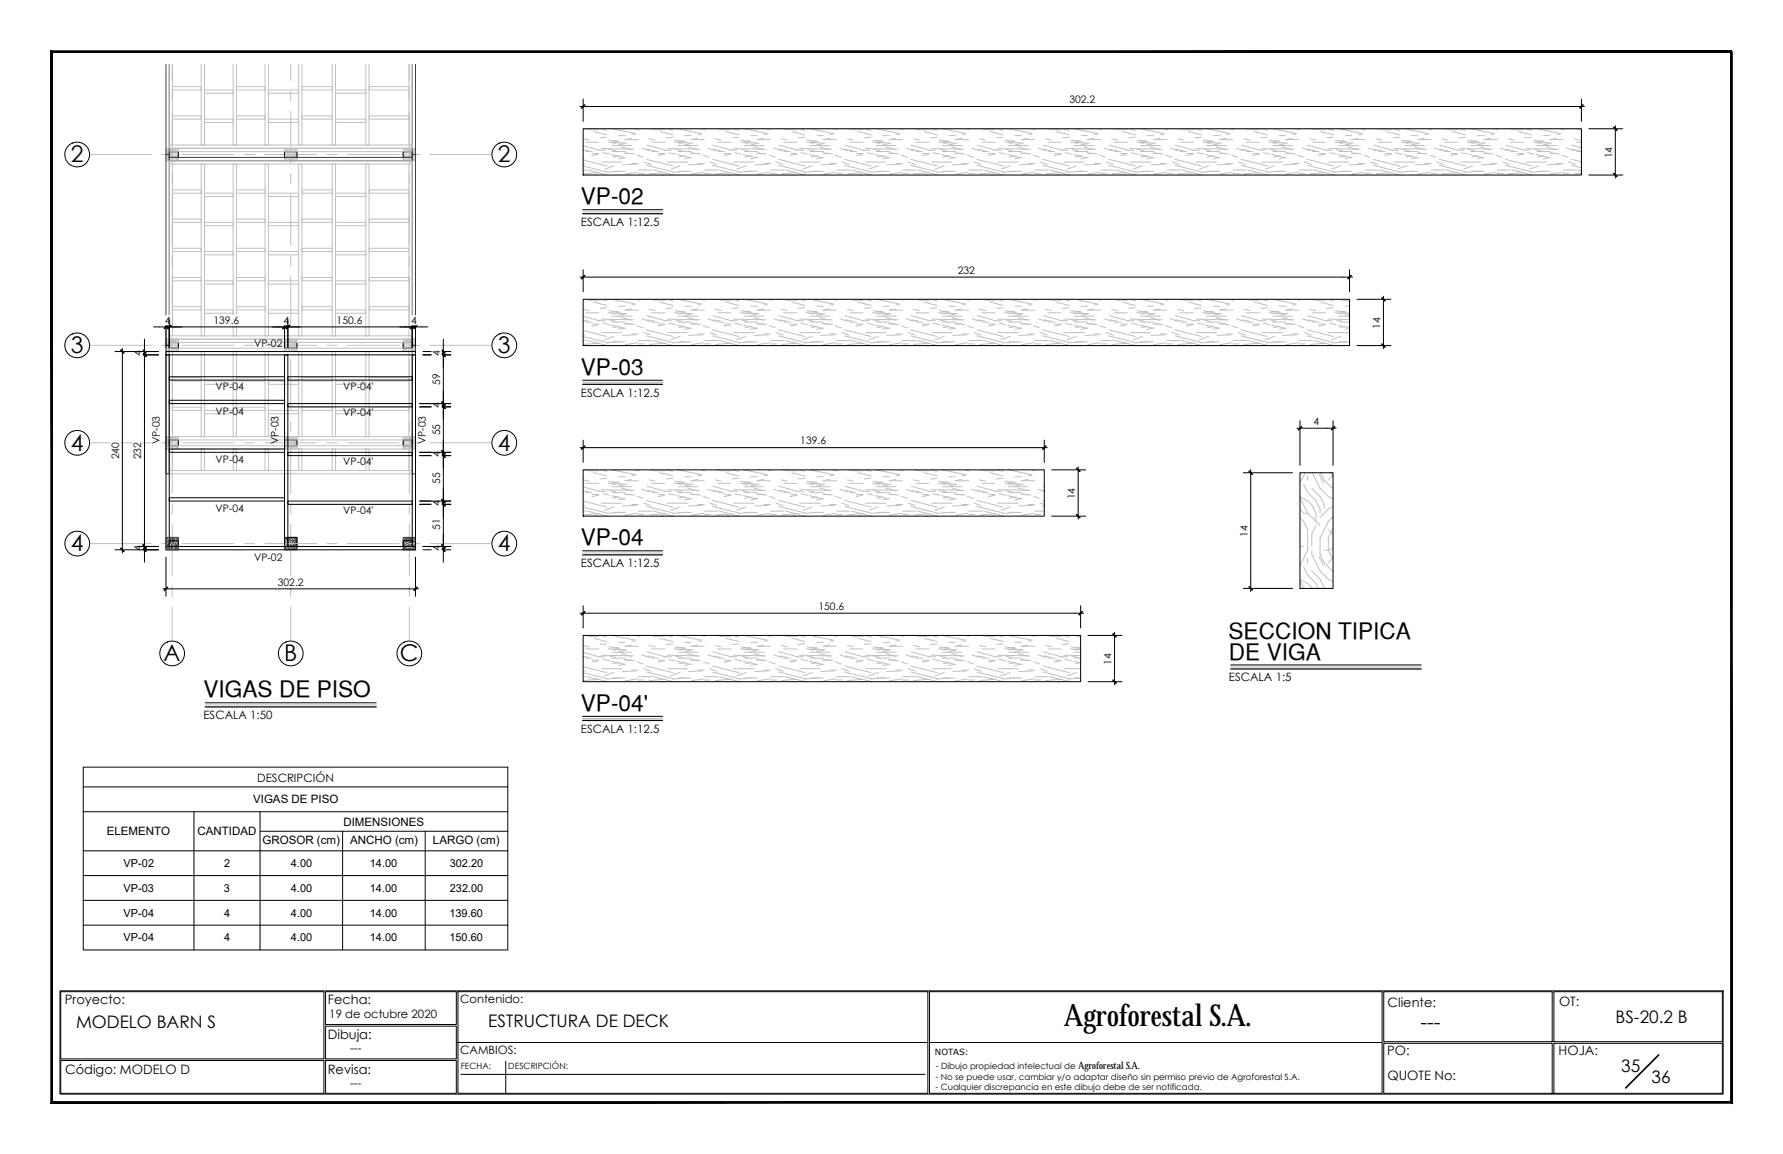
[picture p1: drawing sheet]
<svg xmlns="http://www.w3.org/2000/svg" width="432mm" height="279mm" viewBox="0 0 432 279" stroke-linecap="round" stroke-linejoin="round" font-family="sans-serif">
<defs><g id="words">
<text font-size="7.4" x="257.6" y="248.3">Agroforestal S.A.</text>
<g font-size="5.6">
<text x="17.2" y="39.3">2</text>
<text x="120.6" y="39.3">2</text>
<text x="17.2" y="85.5">3</text>
<text x="120.6" y="85.5">3</text>
<text x="17.2" y="109.1">4</text>
<text x="120.6" y="109.1">4</text>
<text x="17.2" y="133.5">4</text>
<text x="120.6" y="133.5">4</text>
<text x="39.6" y="160.1">A</text>
<text x="68.8" y="160.1">B</text>
<text x="96.9" y="160.1">C</text>
</g>
<g font-size="5.5">
<text x="140.7" y="49.5">VP-02</text>
<text x="140.7" y="90.8">VP-03</text>
<text x="140.7" y="132.1">VP-04</text>
<text x="297.5" y="154.8">SECCION TIPICA</text>
<text x="297.6" y="159.7">DE VIGA</text>
<text x="49.3" y="168.9">VIGAS DE PISO</text>
<text x="140.7" y="172.1">VP-04'</text>
</g>
<text font-size="4.9" x="344" y="249.2">---</text>
<g font-size="4.2">
<text x="18.4" y="248.8">MODELO BARN S</text>
<text x="118.2" y="248.6">ESTRUCTURA DE DECK</text>
<text x="391.2" y="247.7">BS-20.2 B</text>
<text x="392.6" y="259.4">35</text>
<text x="400" y="262.3">36</text>
</g>
<g font-size="3.1">
<text x="15.7" y="243.2">Proyecto:</text>
<text x="79.4" y="243.2">Fecha:</text>
<text x="336.1" y="243.7">Cliente:</text>
<text x="377.6" y="243.6">OT:</text>
<text x="79.4" y="251.6">Dibuja:</text>
<text x="336" y="255.5">PO:</text>
<text x="377.5" y="255.5">HOJA:</text>
<text x="15.8" y="260">Código: MODELO D</text>
<text x="79.4" y="260.1">Revisa:</text>
<text x="336" y="261.5">QUOTE No:</text>
</g>
<g font-size="2.8">
<text x="140.7" y="54.8">ESCALA 1:12.5</text>
<text x="140.7" y="96.1">ESCALA 1:12.5</text>
<text x="140.7" y="137.4">ESCALA 1:12.5</text>
<text x="297.6" y="165">ESCALA 1:5</text>
<text x="49.3" y="174.2">ESCALA 1:50</text>
<text x="140.7" y="177.4">ESCALA 1:12.5</text>
<text x="62.3" y="189.4">DESCRIPCIÓN</text>
<text x="61.3" y="194.5">VIGAS DE PISO</text>
<text x="25.8" y="202.3">ELEMENTO</text>
<text x="47.8" y="202.3">CANTIDAD</text>
<text x="83.2" y="199.9">DIMENSIONES</text>
<text x="63.6" y="204.4">GROSOR (cm)</text>
<text x="84.8" y="204.4">ANCHO (cm)</text>
<text x="104.9" y="204.4">LARGO (cm)</text>
<text x="111.4" y="242.9">Contenido:</text>
<text x="79.8" y="246.5">19 de octubre 2020</text>
<text x="84.8" y="254.8">---</text>
<text x="111.4" y="255.3">CAMBIOS:</text>
<text x="84.8" y="263.1">---</text>
</g>
<g font-size="2.7">
<text x="29.9" y="209.9">VP-02</text>
<text x="54.3" y="209.9">2</text>
<text x="70.4" y="209.9">4.00</text>
<text x="89.6" y="209.9">14.00</text>
<text x="108.9" y="209.9">302.20</text>
<text x="29.9" y="215.9">VP-03</text>
<text x="54.2" y="215.9">3</text>
<text x="70.4" y="215.9">4.00</text>
<text x="89.6" y="215.9">14.00</text>
<text x="108.9" y="215.9">232.00</text>
<text x="29.9" y="221.9">VP-04</text>
<text x="54.3" y="221.9">4</text>
<text x="70.4" y="221.9">4.00</text>
<text x="89.6" y="221.9">14.00</text>
<text x="108.8" y="221.9">139.60</text>
<text x="29.9" y="227.9">VP-04</text>
<text x="54.3" y="227.9">4</text>
<text x="70.4" y="227.9">4.00</text>
<text x="89.6" y="227.9">14.00</text>
<text x="108.8" y="227.9">150.60</text>
</g>
<g font-size="2.5">
<text x="259" y="25">302.2</text>
<text x="390.5" y="38.3" transform="rotate(-90 390.5 38.3)">14</text>
<text x="231.9" y="66.3">232</text>
<text x="39.9" y="78.4">4</text>
<text x="51.7" y="78.4">139.6</text>
<text x="61.6" y="84">VP-02</text>
<text x="68.6" y="78.4">4</text>
<text x="81.5" y="78.4">150.6</text>
<text x="99.5" y="78.4">4</text>
<text x="334.3" y="79.6" transform="rotate(-90 334.3 79.6)">14</text>
<text x="34.3" y="86.2" transform="rotate(-90 34.3 86.2)">4</text>
<text x="106.6" y="86.2" transform="rotate(-90 106.6 86.2)">4</text>
<text x="52.2" y="94.5">VP-04</text>
<text x="83.1" y="94.5">VP-04'</text>
<text x="106.6" y="93.2" transform="rotate(-90 106.6 93.2)">59</text>
<text x="52.2" y="100.4">VP-04</text>
<text x="83.1" y="100.8">VP-04'</text>
<text x="106.6" y="98.8" transform="rotate(-90 106.6 98.8)">4</text>
<text x="38.7" y="107.5" transform="rotate(-90 38.7 107.5)">VP-03</text>
<text x="67.4" y="107.5" transform="rotate(-90 67.4 107.5)">VP-03</text>
<text x="103.1" y="107.5" transform="rotate(-90 103.1 107.5)">VP-03</text>
<text x="106.6" y="105.4" transform="rotate(-90 106.6 105.4)">55</text>
<text x="193.8" y="107.6">139.6</text>
<text x="318.1" y="103">4</text>
<text x="28.9" y="111.2" transform="rotate(-90 28.9 111.2)">240</text>
<text x="34.2" y="111.2" transform="rotate(-90 34.2 111.2)">232</text>
<text x="52.2" y="112.2">VP-04</text>
<text x="83.1" y="112.6">VP-04'</text>
<text x="106.6" y="110.6" transform="rotate(-90 106.6 110.6)">4</text>
<text x="106.6" y="117.2" transform="rotate(-90 106.6 117.2)">55</text>
<text x="52.2" y="124">VP-04</text>
<text x="83.1" y="124.4">VP-04'</text>
<text x="106.6" y="122.4" transform="rotate(-90 106.6 122.4)">4</text>
<text x="260.4" y="120.9" transform="rotate(-90 260.4 120.9)">14</text>
<text x="106.6" y="128.4" transform="rotate(-90 106.6 128.4)">51</text>
<text x="302.2" y="130" transform="rotate(-90 302.2 130)">14</text>
<text x="34.3" y="133.4" transform="rotate(-90 34.3 133.4)">4</text>
<text x="61.6" y="135.8">VP-02</text>
<text x="106.6" y="133.4" transform="rotate(-90 106.6 133.4)">4</text>
<text x="67.3" y="141.8">302.2</text>
<text x="198.2" y="147.7">150.6</text>
<text x="269.2" y="161" transform="rotate(-90 269.2 161)">14</text>
</g>
<text font-size="2.4" x="261.1" y="258.8">Agroforestal S.A.</text>
<g font-size="2.1">
<text x="226.4" y="255.5">NOTAS:</text>
<text x="111.6" y="258.8">FECHA:</text>
<text x="123.1" y="258.8">DESCRIPCIÓN:</text>
<text x="226.6" y="261.4">- No se puede usar, cambiar y/o adaptar diseño sin permiso previo de Agroforestal S.A.</text>
<text x="226.6" y="263.9">- Cualquier discrepancia en este dibujo debe de ser notificada.</text>
<text x="226.6" y="258.8">- Dibujo propiedad intelectual de</text>
</g>
</g></defs>
<!-- layer: TEXTOS TITULOS -->
<path d="M141.1 50.8h19.4M141.1 92.1h19.4M141.1 133.4h19.4M49.7 170.2h41.4M141.1 173.4h19.4M298 161h46.2" fill="none" stroke="#000" stroke-width=".24"/>
<path d="M141.1 51.8h19.4M141.1 93h19.4M141.1 134.3h19.4M49.7 171.2h41.4M141.1 174.4h19.4M298 162h46.2" fill="none" stroke="#000" stroke-width=".3"/>
<path d="M141.1 51.3h19.4M141.1 92.6h19.4M141.1 133.9h19.4M49.7 170.7h41.4M141.1 174h19.4M298 161.5h46.2" fill="none" stroke="#c0c0c0" stroke-width=".24"/>
<!-- layer: REF_ESTRUCTURA|EJES -->
<g fill="none" stroke="#c0c0c0" stroke-width=".24">
<path d="M41.7 15.6v3.9M70.4 15.6v3.9M99.1 15.6v3.9M21.7 37.4h15M39.2 37.4h2.5M41.7 22v2.5M41.7 27v12.5M44.2 37.4h12.5M59.2 37.4h2.5M64.2 37.4h12.5M70.4 22v2.5M70.4 27v12.5"/>
<path d="M79.2 37.4h2.5M84.2 37.4h12.5M99.1 22v2.5M99.1 27v12.5M99.2 37.4h2.5M104.2 37.4h14.9M41.7 42v2.5M41.7 47v12.5M70.4 42v2.5M70.4 47v12.5M99.1 42v2.5M99.1 47v12.5"/>
<path d="M41.7 62v2.5M41.7 67v12.5M70.4 62v2.5M70.4 67v12.5M99.1 62v2.5M99.1 67v12.5M21.7 83.6h15M39.2 83.6h2.5M41.7 82v2.5M41.7 87v12.5M44.2 83.6h12.5M59.2 83.6h2.5"/>
<path d="M64.2 83.6h12.5M70.4 82v2.5M70.4 87v12.5M79.2 83.6h2.5M84.2 83.6h12.5M99.1 82v2.5M99.1 87v12.5M99.2 83.6h2.5M104.2 83.6h14.9M21.7 107.2h15M39.2 107.2h2.5M41.7 102v2.5"/>
<path d="M41.7 107v12.5M44.2 107.2h12.5M59.2 107.2h2.5M64.2 107.2h12.5M70.4 102v2.5M70.4 107v12.5M79.2 107.2h2.5M84.2 107.2h12.5M99.1 102v2.5M99.1 107v12.5M99.2 107.2h2.5M104.2 107.2h14.9"/>
<path d="M41.7 122v2.5M41.7 127v12.5M70.4 122v2.5M70.4 127v12.5M99.1 122v2.5M99.1 127v12.5M41.7 142v2.5M41.7 147v8.2M70.4 142v2.5M70.4 147v8.2M99.1 142v2.5M99.1 147v8.2"/>
</g>
<g fill="#fff" stroke="#fff" stroke-width=".24">
<path d="M15.9 38.4l5.6 .1-5.5 .3z"/>
<path d="M15.9 84.6l5.6 .2-5.5 .2z"/>
<path d="M38.9 159.2l5.6 .1-5.5 .3z"/>
<path d="M67.6 159.2l5.6 .1-5.5 .3z"/>
<path d="M96.3 159.2l5.6 .1-5.4 .3z"/>
<path d="M119.3 38.4l5.6 .1-5.4 .3z"/>
<path d="M119.3 84.6l5.6 .2-5.4 .2z"/>
<path d="M15.9 108.2l5.6 .2-5.5 .2z"/>
<path d="M119.3 108.2l5.6 .2-5.4 .2z"/>
<path d="M17.6 40.2l1.9 .1zM17.9 40.3h1.6zM18.2 40.4l1.3-.1zM18.2 40.4h.9z"/>
<path d="M17.6 40.2h2.2zM17.6 40.2h2.2l.4-.2z"/>
<path d="M16.7 39.6l.2 .2h3.6zM16.9 39.8h3.6l-3.4 .2zM17.1 40h3.1l.3-.2zM17.1 40h3.1l-2.6 .2z"/>
<path d="M16.7 39.6h4.1l-.3 .2zM16.4 39.4l.3 .2h4.1zM16.4 39.4h4.6l-.2 .2zM16.4 39.4h4.6l.2-.3z"/>
<path d="M16 38.8l5.5-.3-.1 .2zM16 38.8l5.2 .3 .2-.4zM16 38.8l5.2 .3-4.8 .3z"/>
<path d="M15.9 38.4l5.7-.2-.1 .3zM15.7 37.8l.2 .6 5.7-.2zM15.7 37.8l6-.1-.1 .5zM15.7 37.8l6-.1zM15.7 37.4l6 .3-6 .1z"/>
<path d="M15.7 37.4h6v.3zM15.7 37.4h6v-.3z"/>
<path d="M15.9 36.4l-.1 .3 5.8 .1zM15.8 36.7l5.8 .1-5.9 .3zM15.7 37.1h6l-.1-.3zM15.7 37.1h6l-6 .3z"/>
<path d="M15.9 36.4h5.6l.1 .4zM16 36.1l-.1 .3h5.6zM16 36.1l5.3-.2 .2 .5z"/>
<path d="M16.6 35.2l-.2 .2 4.6 .1zM16.4 35.4l4.6 .1-4.8 .2zM16.2 35.7l5.1 .2-.3-.4zM16.2 35.7l5.1 .2-5.3 .2z"/>
<path d="M16.6 35.2h4.1l.3 .3zM16.6 35.2h4.1l-3.9-.1zM16.8 35.1l3.6-.1 .3 .2zM16.8 35.1l3.6-.1-3.4-.1zM17 34.9l3.2-.1 .2 .2zM17 34.9l3.2-.1-2.9-.1zM17.3 34.7l2.9 .1z"/>
<path d="M17.9 34.5l1.3-.1zM17.9 34.5h1.6zM17.5 34.7l.4-.2h1.6zM17.5 34.7l2.7 .1-.7-.3zM17.4 34.7l2.8 .1z"/>
<path d="M17.6 86.4l1.9 .1zM17.9 86.5h1.6zM18.2 86.6l1.3-.1zM18.2 86.6h.9z"/>
<path d="M17.6 86.4h2.2l-.3 .1zM17.6 86.4h2.2l.4-.2z"/>
<path d="M16.7 85.8l.2 .2h3.6zM16.9 86h3.6l-3.4 .2zM17.1 86.2h3.1l.3-.2zM17.1 86.2h3.1l-2.6 .2z"/>
<path d="M16.7 85.8h4.1l-.3 .2zM16.4 85.6l.3 .2h4.1zM16.4 85.6h4.6l-.2 .2zM16.4 85.6h4.6l.2-.3z"/>
<path d="M16 85l5.5-.2-.1 .2zM16 85l5.2 .3 .2-.3zM16 85l5.2 .3-4.8 .3z"/>
<path d="M15.9 84.6l5.7-.2-.1 .4zM15.7 84l.2 .6 5.7-.2zM15.7 84l6-.1-.1 .5zM15.7 84l6-.1zM15.7 83.6l6 .3-6 .1z"/>
<path d="M15.7 83.6h6v.3zM15.7 83.6h6v-.3z"/>
<path d="M15.9 82.6l-.1 .3 5.8 .1zM15.8 82.9l5.8 .1-5.9 .3zM15.7 83.3h6l-.1-.3zM15.7 83.3h6l-6 .3z"/>
<path d="M15.9 82.6h5.6l.1 .4zM16 82.3l-.1 .3h5.6zM16 82.3l5.3-.2 .2 .5z"/>
<path d="M16.6 81.4l-.2 .2 4.6 .1zM16.4 81.6l4.6 .1-4.8 .2zM16.2 81.9l5.1 .2-.3-.4zM16.2 81.9l5.1 .2-5.3 .2z"/>
<path d="M16.6 81.4h4.1l.3 .3zM16.6 81.4h4.1l-3.9-.1zM16.8 81.3l3.6-.1 .3 .2zM16.8 81.3l3.6-.1-3.4-.1zM17 81.1l3.2-.1 .2 .2zM17 81.1l3.2-.1-2.9-.1zM17.3 80.9l2.9 .1z"/>
<path d="M17.9 80.7h1.3zM17.9 80.7h1.6zM17.5 80.9l.4-.2h1.6zM17.5 80.9l2.7 .1-.7-.3zM17.4 80.9l2.8 .1z"/>
<path d="M40.6 161l1.9 .1zM40.9 161.1h1.6zM41.2 161.2l1.3-.1zM41.2 161.2h.8z"/>
<path d="M40.6 161h2.2l-.3 .1zM40.6 161h2.2l.4-.2z"/>
<path d="M39.7 160.4l.2 .2h3.6zM39.9 160.6h3.6l-3.4 .2zM40.1 160.8h3.1l.3-.2zM40.1 160.8h3.1l-2.6 .2z"/>
<path d="M39.7 160.4h4.1l-.3 .2zM39.4 160.2l.3 .2h4.1zM39.4 160.2h4.6l-.2 .2zM39.4 160.2h4.6l.2-.3z"/>
<path d="M39 159.6l5.5-.3-.1 .2zM39 159.6l5.2 .3 .2-.4zM39 159.6l5.2 .3-4.8 .3z"/>
<path d="M38.9 159.2l5.7-.2-.1 .3zM38.7 158.5l.2 .7 5.7-.2zM38.7 158.5h6l-.1 .5zM38.7 158.5h6zM38.7 158.2l6 .3h-6z"/>
<path d="M38.7 158.2h6v.3zM38.7 158.2h6v-.3z"/>
<path d="M38.9 157.2l-.1 .3 5.8 .1zM38.8 157.5l5.8 .1-5.9 .3zM38.7 157.9h6l-.1-.3zM38.7 157.9h6l-6 .3z"/>
<path d="M38.9 157.2h5.6l.1 .4zM39 156.9l-.1 .3h5.6zM39 156.9l5.3-.2 .2 .5z"/>
<path d="M39.6 156l-.2 .2 4.6 .1zM39.4 156.2l4.6 .1-4.7 .2zM39.3 156.5l5 .2-.3-.4zM39.3 156.5l5 .2-5.3 .2z"/>
<path d="M39.6 156h4.1l.3 .3zM39.6 156h4.1l-3.9-.2zM39.8 155.8l3.6-.1 .3 .3zM39.8 155.8l3.6-.1h-3.4zM40 155.7l3.2-.1 .2 .1zM40 155.7l3.2-.1-2.9-.1zM40.3 155.5l2.9 .1z"/>
<path d="M40.9 155.3l1.3-.1zM40.9 155.3h1.6zM40.5 155.5l.4-.2h1.6zM40.5 155.5l2.7 .1-.7-.3zM40.4 155.5l2.8 .1z"/>
<path d="M69.3 161l1.9 .1zM69.6 161.1h1.6zM69.9 161.2l1.3-.1zM69.9 161.2h.9z"/>
<path d="M69.3 161h2.3l-.4 .1zM69.3 161h2.3l.3-.2z"/>
<path d="M68.4 160.4l.2 .2h3.6zM68.6 160.6h3.6l-3.3 .2zM68.9 160.8h3l.3-.2zM68.9 160.8h3l-2.6 .2z"/>
<path d="M68.4 160.4h4.1l-.3 .2zM68.2 160.2l.2 .2h4.1zM68.2 160.2h4.5l-.2 .2zM68.2 160.2h4.5l.2-.3z"/>
<path d="M67.7 159.6l5.5-.3-.1 .2zM67.7 159.6l5.2 .3 .2-.4zM67.7 159.6l5.2 .3-4.7 .3z"/>
<path d="M67.6 159.2l5.7-.2-.1 .3zM67.4 158.5l.2 .7 5.7-.2zM67.4 158.5h6l-.1 .5zM67.4 158.5h6zM67.4 158.2l6 .3h-6z"/>
<path d="M67.4 158.2h6v.3zM67.4 158.2h6v-.3z"/>
<path d="M67.6 157.2l-.1 .3 5.8 .1zM67.5 157.5l5.8 .1-5.9 .3zM67.4 157.9h6l-.1-.3zM67.4 157.9h6l-6 .3z"/>
<path d="M67.6 157.2h5.6l.1 .4zM67.7 156.9l-.1 .3h5.6zM67.7 156.9l5.3-.2 .2 .5z"/>
<path d="M68.3 156l-.2 .2 4.6 .1zM68.1 156.2l4.6 .1-4.7 .2zM68 156.5l5 .2-.3-.4zM68 156.5l5 .2-5.3 .2z"/>
<path d="M68.3 156h4.2l.2 .3zM68.3 156h4.2l-3.9-.2zM68.6 155.8l3.5-.1 .4 .3zM68.6 155.8l3.5-.1h-3.3zM68.8 155.7l3.1-.1 .2 .1zM68.8 155.7l3.1-.1-2.9-.1zM69 155.5l2.9 .1z"/>
<path d="M69.7 155.3l1.2-.1zM69.7 155.3h1.6zM69.2 155.5l.5-.2h1.6zM69.2 155.5l2.7 .1-.6-.3zM69.1 155.5l2.8 .1z"/>
<path d="M98.1 161l1.8 .1zM98.3 161.1h1.6zM98.7 161.2l1.2-.1zM98.7 161.2h.8z"/>
<path d="M98.1 161h2.2l-.4 .1zM98.1 161h2.2l.3-.2z"/>
<path d="M97.1 160.4l.2 .2h3.6zM97.3 160.6h3.6l-3.3 .2zM97.6 160.8h3l.3-.2zM97.6 160.8h3l-2.5 .2z"/>
<path d="M97.1 160.4h4.1l-.3 .2zM96.9 160.2l.2 .2h4.1zM96.9 160.2h4.5l-.2 .2zM96.9 160.2h4.5l.2-.3z"/>
<path d="M96.5 159.6l5.4-.3-.1 .2zM96.5 159.6l5.1 .3 .2-.4zM96.5 159.6l5.1 .3-4.7 .3z"/>
<path d="M96.3 159.2l5.7-.2-.1 .3zM96.1 158.5l.2 .7 5.7-.2zM96.1 158.5h6l-.1 .5zM96.1 158.5h6zM96.1 158.2l6 .3h-6z"/>
<path d="M96.1 158.2h6v.3zM96.1 158.2h6v-.3z"/>
<path d="M96.3 157.2l-.1 .3 5.9 .1zM96.2 157.5l5.9 .1-6 .3zM96.1 157.9h6v-.3zM96.1 157.9h6l-6 .3z"/>
<path d="M96.3 157.2h5.6l.2 .4zM96.4 156.9l-.1 .3h5.6zM96.4 156.9l5.3-.2 .2 .5z"/>
<path d="M97 156l-.1 .2 4.5 .1zM96.9 156.2l4.5 .1-4.7 .2zM96.7 156.5l5 .2-.3-.4zM96.7 156.5l5 .2-5.3 .2z"/>
<path d="M97 156h4.2l.2 .3zM97 156h4.2l-3.9-.2zM97.3 155.8l3.6-.1 .3 .3zM97.3 155.8l3.6-.1h-3.4zM97.5 155.7l3.1-.1 .3 .1zM97.5 155.7l3.1-.1-2.8-.1zM97.8 155.5l2.8 .1z"/>
<path d="M98.4 155.3l1.2-.1zM98.4 155.3h1.6zM97.9 155.5l.5-.2h1.6zM97.9 155.5l2.7 .1-.6-.3zM97.8 155.5l2.8 .1z"/>
<path d="M121.1 40.2l1.8 .1zM121.3 40.3h1.6zM121.7 40.4l1.2-.1zM121.7 40.4h.8z"/>
<path d="M121.1 40.2h2.2zM121.1 40.2h2.2l.3-.2z"/>
<path d="M120.1 39.6l.2 .2h3.6zM120.3 39.8h3.6l-3.3 .2zM120.6 40h3l.3-.2zM120.6 40h3l-2.5 .2z"/>
<path d="M120.1 39.6h4.1l-.3 .2zM119.9 39.4l.2 .2h4.1zM119.9 39.4h4.5l-.2 .2zM119.9 39.4h4.5l.2-.3z"/>
<path d="M119.5 38.8l5.4-.3-.1 .2zM119.5 38.8l5.1 .3 .2-.4zM119.5 38.8l5.1 .3-4.7 .3z"/>
<path d="M119.3 38.4l5.7-.2-.1 .3zM119.1 37.8l.2 .6 5.7-.2zM119.1 37.8l6-.1-.1 .5zM119.1 37.8l6-.1zM119.1 37.4l6 .3-6 .1z"/>
<path d="M119.1 37.4h6v.3zM119.1 37.4h6v-.3z"/>
<path d="M119.3 36.4l-.1 .3 5.9 .1zM119.2 36.7l5.9 .1-6 .3zM119.1 37.1h6v-.3zM119.1 37.1h6l-6 .3z"/>
<path d="M119.3 36.4h5.6l.2 .4zM119.4 36.1l-.1 .3h5.6zM119.4 36.1l5.3-.2 .2 .5z"/>
<path d="M120.1 35.2l-.2 .2 4.5 .1zM119.9 35.4l4.5 .1-4.7 .2zM119.7 35.7l5 .2-.3-.4zM119.7 35.7l5 .2-5.3 .2z"/>
<path d="M120.1 35.2h4.1l.2 .3zM120.1 35.2h4.1l-3.9-.1zM120.3 35.1l3.6-.1 .3 .2zM120.3 35.1l3.6-.1-3.4-.1zM120.5 34.9l3.1-.1 .3 .2zM120.5 34.9l3.1-.1-2.8-.1zM120.8 34.7l2.8 .1z"/>
<path d="M121.4 34.5l1.2-.1zM121.4 34.5h1.6zM120.9 34.7l.5-.2h1.6zM120.9 34.7l2.7 .1-.6-.3zM120.8 34.7l2.8 .1z"/>
<path d="M121.1 86.4l1.8 .1zM121.3 86.5h1.6zM121.7 86.6l1.2-.1zM121.7 86.6h.8z"/>
<path d="M121.1 86.4h2.2l-.4 .1zM121.1 86.4h2.2l.3-.2z"/>
<path d="M120.1 85.8l.2 .2h3.6zM120.3 86h3.6l-3.3 .2zM120.6 86.2h3l.3-.2zM120.6 86.2h3l-2.5 .2z"/>
<path d="M120.1 85.8h4.1l-.3 .2zM119.9 85.6l.2 .2h4.1zM119.9 85.6h4.5l-.2 .2zM119.9 85.6h4.5l.2-.3z"/>
<path d="M119.5 85l5.4-.2-.1 .2zM119.5 85l5.1 .3 .2-.3zM119.5 85l5.1 .3-4.7 .3z"/>
<path d="M119.3 84.6l5.7-.2-.1 .4zM119.1 84l.2 .6 5.7-.2zM119.1 84l6-.1-.1 .5zM119.1 84l6-.1zM119.1 83.6l6 .3-6 .1z"/>
<path d="M119.1 83.6h6v.3zM119.1 83.6h6v-.3z"/>
<path d="M119.3 82.6l-.1 .3 5.9 .1zM119.2 82.9l5.9 .1-6 .3zM119.1 83.3h6v-.3zM119.1 83.3h6l-6 .3z"/>
<path d="M119.3 82.6h5.6l.2 .4zM119.4 82.3l-.1 .3h5.6zM119.4 82.3l5.3-.2 .2 .5z"/>
<path d="M120.1 81.4l-.2 .2 4.5 .1zM119.9 81.6l4.5 .1-4.7 .2zM119.7 81.9l5 .2-.3-.4zM119.7 81.9l5 .2-5.3 .2z"/>
<path d="M120.1 81.4h4.1l.2 .3zM120.1 81.4h4.1l-3.9-.1zM120.3 81.3l3.6-.1 .3 .2zM120.3 81.3l3.6-.1-3.4-.1zM120.5 81.1l3.1-.1 .3 .2zM120.5 81.1l3.1-.1-2.8-.1zM120.8 80.9l2.8 .1z"/>
<path d="M121.4 80.7h1.2zM121.4 80.7h1.6zM120.9 80.9l.5-.2h1.6zM120.9 80.9l2.7 .1-.6-.3zM120.8 80.9l2.8 .1z"/>
<path d="M17.6 110l1.9 .1zM17.9 110.1h1.6zM18.2 110.2l1.3-.1zM18.2 110.2h.9z"/>
<path d="M17.6 110h2.2l-.3 .1zM17.6 110h2.2l.4-.2z"/>
<path d="M16.7 109.4l.2 .2h3.6zM16.9 109.6h3.6l-3.4 .2zM17.1 109.8h3.1l.3-.2zM17.1 109.8h3.1l-2.6 .2z"/>
<path d="M16.7 109.4h4.1l-.3 .2zM16.4 109.2l.3 .2h4.1zM16.4 109.2h4.6l-.2 .2zM16.4 109.2h4.6l.2-.3z"/>
<path d="M16 108.6l5.5-.2-.1 .2zM16 108.6l5.2 .3 .2-.3zM16 108.6l5.2 .3-4.8 .3z"/>
<path d="M15.9 108.2l5.7-.2-.1 .4zM15.7 107.6l.2 .6 5.7-.2zM15.7 107.6l6-.1-.1 .5zM15.7 107.6l6-.1zM15.7 107.2l6 .3-6 .1z"/>
<path d="M15.7 107.2h6v.3zM15.7 107.2h6v-.3z"/>
<path d="M15.9 106.2l-.1 .3 5.8 .1zM15.8 106.5l5.8 .1-5.9 .3zM15.7 106.9h6l-.1-.3zM15.7 106.9h6l-6 .3z"/>
<path d="M15.9 106.2h5.6l.1 .4zM16 105.9l-.1 .3h5.6zM16 105.9l5.3-.2 .2 .5z"/>
<path d="M16.6 105.1l-.2 .1 4.6 .1zM16.4 105.2l4.6 .1-4.8 .2zM16.2 105.5l5.1 .2-.3-.4zM16.2 105.5l5.1 .2-5.3 .2z"/>
<path d="M16.6 105.1l4.1-.1 .3 .3zM16.6 105.1l4.1-.1-3.9-.1zM16.8 104.9l3.6-.1 .3 .2zM16.8 104.9l3.6-.1-3.4-.1zM17 104.7l3.2-.1 .2 .2zM17 104.7l3.2-.1-2.9-.1zM17.3 104.5l2.9 .1z"/>
<path d="M17.9 104.3h1.3zM17.9 104.3h1.6zM17.5 104.5l.4-.2h1.6zM17.5 104.5l2.7 .1-.7-.3zM17.4 104.5l2.8 .1z"/>
<path d="M121.1 110l1.8 .1zM121.3 110.1h1.6zM121.7 110.2l1.2-.1zM121.7 110.2h.8z"/>
<path d="M121.1 110h2.2l-.4 .1zM121.1 110h2.2l.3-.2z"/>
<path d="M120.1 109.4l.2 .2h3.6zM120.3 109.6h3.6l-3.3 .2zM120.6 109.8h3l.3-.2zM120.6 109.8h3l-2.5 .2z"/>
<path d="M120.1 109.4h4.1l-.3 .2zM119.9 109.2l.2 .2h4.1zM119.9 109.2h4.5l-.2 .2zM119.9 109.2h4.5l.2-.3z"/>
<path d="M119.5 108.6l5.4-.2-.1 .2zM119.5 108.6l5.1 .3 .2-.3zM119.5 108.6l5.1 .3-4.7 .3z"/>
<path d="M119.3 108.2l5.7-.2-.1 .4zM119.1 107.6l.2 .6 5.7-.2zM119.1 107.6l6-.1-.1 .5zM119.1 107.6l6-.1zM119.1 107.2l6 .3-6 .1z"/>
<path d="M119.1 107.2h6v.3zM119.1 107.2h6v-.3z"/>
<path d="M119.3 106.2l-.1 .3 5.9 .1zM119.2 106.5l5.9 .1-6 .3zM119.1 106.9h6v-.3zM119.1 106.9h6l-6 .3z"/>
<path d="M119.3 106.2h5.6l.2 .4zM119.4 105.9l-.1 .3h5.6zM119.4 105.9l5.3-.2 .2 .5z"/>
<path d="M120.1 105.1l-.2 .1 4.5 .1zM119.9 105.2l4.5 .1-4.7 .2zM119.7 105.5l5 .2-.3-.4zM119.7 105.5l5 .2-5.3 .2z"/>
<path d="M120.1 105.1l4.1-.1 .2 .3zM120.1 105.1l4.1-.1-3.9-.1zM120.3 104.9l3.6-.1 .3 .2zM120.3 104.9l3.6-.1-3.4-.1zM120.5 104.7l3.1-.1 .3 .2zM120.5 104.7l3.1-.1-2.8-.1zM120.8 104.5l2.8 .1z"/>
<path d="M121.4 104.3h1.2zM121.4 104.3h1.6zM120.9 104.5l.5-.2h1.6zM120.9 104.5l2.7 .1-.6-.3zM120.8 104.5l2.8 .1z"/>
</g>
<g fill="none" stroke="#fff" stroke-width=".24">
<path d="M15.9 38.4l5.6 .1M21.3 35.9l.2 .5M119.3 38.4l5.6 .1M124.7 35.9l.2 .5M15.9 84.6l5.6 .2M21.3 82.1l.2 .5M119.3 84.6l5.6 .2M124.7 82.1l.2 .5M15.9 108.2l5.6 .2M21.3 105.7l.2 .5M119.3 108.2l5.6 .2M124.7 105.7l.2 .5"/>
<path d="M38.9 159.2l5.6 .1M44.3 156.7l.2 .5M67.6 159.2l5.6 .1M73 156.7l.2 .5M96.3 159.2l5.6 .1M101.7 156.7l.2 .5"/>
</g>
<g fill="none" stroke="#000" stroke-width=".24">
<circle cx="18.7" cy="37.4" r="3"/>
<circle cx="122.1" cy="37.4" r="3"/>
<circle cx="18.7" cy="83.6" r="3"/>
<circle cx="122.1" cy="83.6" r="3"/>
<circle cx="18.7" cy="107.2" r="3"/>
<circle cx="122.1" cy="107.2" r="3"/>
<circle cx="41.7" cy="158.2" r="3"/>
<circle cx="70.4" cy="158.2" r="3"/>
<circle cx="99.1" cy="158.2" r="3"/>
</g>
<!-- layer: REF_ESTRUCTURA|PILOTES P01 -->
<g fill="none" stroke="#c0c0c0" stroke-width=".24">
<path d="M40.2 35.9h3v3h-3zM40.2 36.1h.1M40.2 38.5l.7-.4h1.2l.8 .6M40.2 36.7l.5 .6 .4 .2M40.3 35.9v.2M40.3 36.1l.8 1M40.3 37.3l-.1 .2M40.4 38.9l.5-.4h1l.6 .4M40.5 37.9l-.3 .2M40.7 35.9h.2M40.7 35.9h.1M40.7 38.7l.2 .2"/>
<path d="M40.7 35.9l.2 .4M40.7 35.9l-.4 .2M40.9 36.3l.4 .4M40.9 36.3l-.4 .6M41.1 35.9h.1M41.1 35.9h.2M41.1 37.1v.4M41.1 36.1l-.2 .2M41.1 37.5l-.2 .2M41.2 35.9h-.1M41.3 36.2v.5M41.3 36.7l-.2 .4"/>
<path d="M41.5 35.9h.1M41.5 36.1l.4 .4M41.7 35.9l-.2 .4h-.2l-.2-.4M41.7 38.7v.2M41.9 36.1h.2M41.9 36.5l-.2 .2h-.4M41.9 36.5l.4 .2M42 35.9h-.1M42.1 35.9v.2M42.1 36.1l.4 .2M42.1 36.1l-.2 .4M42.3 36.7l-.6 .4h-.6"/>
<path d="M42.3 36.7l.2 .2M42.5 36.3h.2M42.5 35.9v.4M42.5 36.3l-.2 .4M42.9 35.9a1.43 1.43 0 0 1-1.8 1.6M43.2 36.8l-.3 .5-.8 .6h-1.2l-.6-.4M43.2 38.4l-.1 .5M43.2 37.9l-.3 .6M43.2 37.5l-.5 .8M43.2 38.9h.1M43.2 37.3h.1M68.9 35.9h3v3h-3z"/>
<path d="M68.9 36.6l.4 .6v1l-.4 .5M68.9 37.4h.2M68.9 38.2l.2 .2M69 35.9h.4M69.1 36.2l.6 .8v1.2l-.4 .7M69.9 38.6l-.2 .3M69.9 35.9l-.6 .3M70.3 38h.4M70.3 38l.2 .4 .7 .5M70.3 38l-.2 .2M70.3 35.9l-.8 .5M70.5 38.8l-.2 .1"/>
<path d="M70.6 35.9h-.1M70.7 38l1 .8M70.9 36.6l.2 .2M71 35.9l-.5 .3-.6 .8v1.2l.4 .6M71.1 36.8l-.4 .6v.6M71.1 37.8h.5M71.1 37.8l.4 .4M71.1 36.8l.2 .4M71.1 37.8l-.4 .2M71.3 37.2l-.2 .2v.4M71.3 37.2l.4 .4M71.5 36.4v.2"/>
<path d="M71.5 36.6h.4M71.5 38.2l-.6 .4M71.5 36.6l.2 .4M71.5 38.2l.4 .2M71.5 36.6l-.4 .2M71.7 37v.2M71.7 38.8v.1M71.7 37h.2M71.7 38.8h.2M71.7 38l-.2 .2M71.7 37l-.4 .2M71.9 37.8v.2"/>
<path d="M71.9 38.2v.2M71.9 37.6h.1M71.9 38.4h.1M71.9 38h.1M71.9 38.4l-.2 .4M71.9 36.2a1.42 1.42 0 0 0-1.6 1.8M71.9 37.4l-.4 .2v.2l.4 .2M71.9 37.1v.1M71.9 37.9v.1M97.6 35.9h3v3h-3zM97.6 36.8l.3 .5 .8 .6h1.2l.6-.4M97.6 38.4l.1 .5"/>
<path d="M97.6 37.9l.3 .6M97.6 37.5l.5 .8M97.6 38.9h.1M97.6 37.3h.1M97.9 35.9a1.43 1.43 0 0 0 1.8 1.6M98.1 36.3h.2M98.3 35.9v.4M98.3 36.3l.2 .4M98.3 38.9l.6-.4h1l.6 .4M98.5 36.7l.6 .4h.6M98.5 36.7l-.2 .2M98.7 36.1h.2"/>
<path d="M98.7 35.9v.2M98.7 36.1l-.4 .2M98.7 36.1l.2 .4M98.9 35.9h.1M98.9 36.5l.2 .2h.4M98.9 36.5l-.4 .2M99.1 38.7v.2M99.1 35.9l.2 .4h.2l.2-.4M99.3 35.9h.1M99.3 36.1l-.4 .4M99.5 35.9h.2M99.5 36.2v.5"/>
<path d="M99.5 36.7l.2 .4M99.7 35.9h.1M99.7 37.1v.4M99.7 36.1l.2 .2M99.7 37.5l.2 .2M99.8 35.9h-.1M99.9 35.9h.2M99.9 36.3l-.4 .4M99.9 36.3l.4 .6M100.1 35.9h.1M100.1 38.7l-.2 .2M100.1 35.9l-.2 .4"/>
<path d="M100.1 35.9l.4 .2M100.3 37.9l.3 .2M100.5 36.1h.1M100.5 35.9v.2M100.5 36.1l-.8 1M100.5 37.3l.1 .2M100.6 38.5l-.7-.4h-1.2l-.8 .6M100.6 36.7l-.5 .6-.4 .2M40.2 82.1h3v3h-3zM40.2 84.7l.7-.4h1.2l.8 .6M40.2 82.3h.1M40.2 82.9l.5 .6 .4 .2"/>
<path d="M40.3 82.1v.2M40.3 82.3l.8 1M40.3 83.5l-.1 .2M40.4 85.1l.5-.4h1l.6 .4M40.5 84.1l-.3 .2M40.7 82.1h.2M40.7 82.1h.1M40.7 84.9l.2 .2M40.7 82.1l.2 .4M40.7 82.1l-.4 .2M40.9 82.5l.4 .4M40.9 82.5l-.4 .6"/>
<path d="M41.1 82.1h.1M41.1 82.1h.2M41.1 83.3v.4M41.1 82.3l-.2 .2M41.1 83.7l-.2 .2M41.2 82.1h-.1M41.3 82.4v.5M41.3 82.9l-.2 .4M41.5 82.1h.1M41.5 82.3l.4 .4M41.7 82.1l-.2 .4h-.2l-.2-.4M41.7 84.9v.2"/>
<path d="M41.9 82.7l-.2 .2h-.4M41.9 82.3h.2M41.9 82.7l.4 .2M42 82.1h-.1M42.1 82.1v.2M42.1 82.3l.4 .2M42.1 82.3l-.2 .4M42.3 82.9l-.6 .4h-.6M42.3 82.9l.2 .2M42.5 82.5h.2M42.5 82.1v.4M42.5 82.5l-.2 .4"/>
<path d="M42.9 82.1a1.43 1.43 0 0 1-1.8 1.6M43.2 83l-.3 .5-.8 .6h-1.2l-.6-.4M43.2 84.6l-.1 .5M43.2 84.1l-.3 .6M43.2 83.7l-.5 .8M43.2 83.5h.1M43.2 85.1h.1M68.9 82.1h3v3h-3zM68.9 82.8l.4 .6v1l-.4 .6M68.9 83.6h.2M68.9 84.4l.2 .2M69 82.1h.4"/>
<path d="M69.1 82.4l.6 .8v1.2l-.4 .7M69.9 84.8l-.2 .3M69.9 82.1l-.6 .3M70.3 84.2h.4M70.3 84.2l.2 .4 .7 .5M70.3 84.2l-.2 .2M70.3 82.1l-.8 .5M70.5 85l-.2 .1M70.5 82.1h.1M70.7 84.2l1 .8M70.9 82.8l.2 .2M71 82.1l-.5 .3-.6 .8v1.2l.4 .6"/>
<path d="M71.1 83l-.4 .6v.6M71.1 84h.5M71.1 84l.4 .4M71.1 83l.2 .4M71.1 84l-.4 .2M71.3 83.4l-.2 .2v.4M71.3 83.4l.4 .4M71.5 82.6v.2M71.5 82.8h.4M71.5 84.4l-.6 .4M71.5 82.8l.2 .4M71.5 84.4l.4 .2"/>
<path d="M71.5 82.8l-.4 .2M71.7 83.2v.2M71.7 85v.1M71.7 83.2h.2M71.7 85h.2M71.7 84.2l-.2 .2M71.7 83.2l-.4 .2M71.9 84v.2M71.9 84.4v.2M71.9 83.8h.1M71.9 84.6h.1M71.9 84.2h.1"/>
<path d="M71.9 84.6l-.2 .4M71.9 82.4a1.42 1.42 0 0 0-1.6 1.8M71.9 83.6l-.4 .2v.2l.4 .2M71.9 83.3v.1M71.9 84.1v.1M97.6 82.1h3v3h-3zM97.6 83l.3 .5 .8 .6h1.2l.6-.4M97.6 84.6l.1 .5M97.6 84.1l.3 .6M97.6 83.7l.5 .8M97.6 83.5h.1M97.6 85.1h.1"/>
<path d="M97.9 82.1a1.43 1.43 0 0 0 1.8 1.6M98.1 82.5h.2M98.3 82.1v.4M98.3 82.5l.2 .4M98.3 85.1l.6-.4h1l.6 .4M98.5 82.9l.6 .4h.6M98.5 82.9l-.2 .2M98.7 82.1v.2M98.7 82.3h.2M98.7 82.3l-.4 .2M98.7 82.3l.2 .4M98.9 82.1h.1"/>
<path d="M98.9 82.7l.2 .2h.4M98.9 82.7l-.4 .2M99.1 84.9v.2M99.1 82.1l.2 .4h.2l.2-.4M99.3 82.1h.1M99.3 82.3l-.4 .4M99.5 82.1h.2M99.5 82.4v.5M99.5 82.9l.2 .4M99.7 82.1h.1M99.7 83.3v.4M99.7 82.3l.2 .2"/>
<path d="M99.7 83.7l.2 .2M99.8 82.1h-.1M99.9 82.1h.2M99.9 82.5l-.4 .4M99.9 82.5l.4 .6M100.1 82.1h.1M100.1 84.9l-.2 .2M100.1 82.1l-.2 .4M100.1 82.1l.4 .2M100.3 84.1l.3 .2M100.5 82.1v.2M100.5 82.3h.1"/>
<path d="M100.5 82.3l-.8 1M100.5 83.5l.1 .2M100.6 84.7l-.7-.4h-1.2l-.8 .6M100.6 82.9l-.5 .6-.4 .2M40.2 105.7h3v3h-3zM40.2 105.9h.1M40.2 108.3l.7-.4h1.2l.8 .6M40.2 106.5l.5 .6 .4 .2M40.3 105.7v.2M40.3 105.9l.8 1M40.3 107.1l-.1 .2M40.4 108.7l.5-.4h1l.6 .4"/>
<path d="M40.5 107.7l-.3 .2M40.7 105.7h.1M40.7 105.7h.2M40.7 108.5l.2 .2M40.7 105.7l.2 .4M40.7 105.7l-.4 .2M40.9 106.1l.4 .4M40.9 106.1l-.4 .6M41.1 105.7h.1M41.1 105.7l.2 .4 .4-.2v-.2M41.1 106.9v.4M41.1 105.7h.2"/>
<path d="M41.1 105.9l-.2 .2M41.1 107.3l-.2 .2M41.2 105.7h-.1M41.3 106v.5M41.3 106.5l-.2 .4M41.5 105.7h.1M41.5 105.9l.4 .4M41.7 105.7h.1M41.7 108.5v.2M41.9 105.9h.2M41.9 106.3l-.2 .2h-.4M41.9 106.3l.4 .2"/>
<path d="M42 105.7h-.1M42.1 105.7v.2M42.1 105.9l.4 .2M42.1 105.9l-.2 .4M42.3 106.5l-.6 .4h-.6M42.3 106.5l.2 .2M42.5 105.7v.4M42.5 106.1h.2M42.5 106.1l-.2 .4M42.9 105.7a1.43 1.43 0 0 1-1.8 1.6M43.2 108.2l-.1 .5M43.2 107.7l-.3 .6"/>
<path d="M43.2 107.3l-.5 .8M43.2 107.1h.1M43.2 106.6l-.3 .5-.8 .6h-1.2l-.6-.4M43.2 108.7h.1M68.9 105.7h3v3h-3zM68.9 106.4l.4 .6v1l-.4 .6M68.9 107.2h.2M68.9 108l.2 .2M69 105.7h.4M69.1 106l.6 .8v1.2l-.4 .7M69.9 108.4l-.2 .3M69.9 105.7l-.6 .3"/>
<path d="M70.3 107.8h.4M70.3 107.8l.2 .4 .7 .5M70.3 107.8l-.2 .2M70.3 105.7l-.8 .5M70.5 108.6l-.2 .1M70.5 105.7h.1M70.7 107.8l1 .8M70.9 106.4l.2 .2M71 105.7l-.5 .3-.6 .8v1.2l.4 .6M71.1 106.6l-.4 .6v.6M71.1 107.6h.5M71.1 107.6l.4 .4"/>
<path d="M71.1 106.6l.2 .4M71.1 107.6l-.4 .2M71.3 107l-.2 .2v.4M71.3 107l.4 .4M71.5 106.2v.2M71.5 106.4h.4M71.5 108l-.6 .4M71.5 106.4l.2 .4M71.5 108l.4 .2M71.5 106.4l-.4 .2M71.7 106.8v.2M71.7 108.6v.1"/>
<path d="M71.7 106.8h.2M71.7 108.6h.2M71.7 107.8l-.2 .2M71.7 106.8l-.4 .2M71.9 107.6v.2M71.9 108v.2M71.9 107.4h.1M71.9 108.2h.1M71.9 107.8h.1M71.9 108.2l-.2 .4M71.9 106a1.42 1.42 0 0 0-1.6 1.8M71.9 107.2l-.4 .2v.2l.4 .2"/>
<path d="M71.9 106.9v.1M71.9 107.7v.1M97.6 105.7h3v3h-3zM97.6 108.2l.1 .5M97.6 107.7l.3 .6M97.6 107.3l.5 .8M97.6 107.1h.1M97.6 106.6l.3 .5 .8 .6h1.2l.6-.4M97.6 108.7h.1M97.9 105.7a1.43 1.43 0 0 0 1.8 1.6M98.1 106.1h.2M98.3 105.7v.4"/>
<path d="M98.3 106.1l.2 .4M98.3 108.7l.6-.4h1l.6 .4M98.5 106.5l.6 .4h.6M98.5 106.5l-.2 .2M98.7 105.7v.2M98.7 105.9h.2M98.7 105.9l-.4 .2M98.7 105.9l.2 .4M98.9 105.7h.1M98.9 106.3l.2 .2h.4M98.9 106.3l-.4 .2M99.1 105.7l.2 .4h.2l.2-.4"/>
<path d="M99.1 108.5v.2M99.1 105.7h.1M99.3 105.7h.1M99.3 105.9l-.4 .4M99.5 106v.5M99.5 105.7h.2M99.5 106.5l.2 .4M99.7 105.7h.1M99.7 106.9v.4M99.7 105.9l.2 .2M99.7 107.3l.2 .2M99.8 105.7h-.1"/>
<path d="M99.9 105.7h.2M99.9 106.1l-.4 .4M99.9 106.1l.4 .6M100.1 105.7h.1M100.1 108.5l-.2 .2M100.1 105.7l-.2 .4M100.1 105.7l.4 .2M100.3 107.7l.3 .2M100.5 105.7v.2M100.5 105.9h.1M100.5 105.9l-.8 1M100.5 107.1l.1 .2"/>
<path d="M100.6 108.3l-.7-.4h-1.2l-.8 .6M100.6 106.5l-.5 .6-.4 .2"/>
</g>
<path d="M41 36.7h2.2v1.4h-2.2zM68.9 36.7h3v1.4h-3zM97.6 36.7h2.2v1.4h-2.2zM41 82.9h2.2v1.4h-2.2zM68.9 82.9h3v1.4h-3zM97.6 82.9h2.2v1.4h-2.2zM41 106.5h2.2v1.4h-2.2zM68.9 106.5h3v1.4h-3zM97.6 106.5h2.2v1.4h-2.2z" fill="none" stroke="#000" stroke-width=".24"/>
<!-- layer: REF_ESTRUCTURA|PANELES DE PISO -->
<g fill="none" stroke="#c0c0c0" stroke-width=".24">
<path d="M41 15.6v19.5h.8v-19.5M48.7 15.6v19.5h.8v-19.5M56.5 15.6v19.5h.8v-19.5M64.2 15.6v19.5h.8v-19.5M72.3 15.6v19.5h.8v-19.5M80.5 15.6v19.5h.8v-19.5M88.6 15.6v19.5h.8v-19.5M99 15.6v19.5h.8v-19.5M41 35.9h58.8v.8h-58.8zM41 35.1h58.8v.8h-58.8zM41 39.7h.8v41.6h-.8zM41 38.9h58.8v.8h-58.8z"/>
<path d="M48.7 39.7h.8v41.6h-.8zM56.5 39.7h.8v41.6h-.8zM64.2 39.7h.8v41.6h-.8zM72.3 39.7h.8v41.6h-.8zM80.5 39.7h.8v41.6h-.8zM88.6 39.7h.8v41.6h-.8zM99 39.7h.8v41.6h-.8zM41 82.1h58.8v.8h-58.8zM41 81.3h58.8v.8h-58.8zM41 84.3h58.8v.8h-58.8zM41 85.1h.8v20.6h-.8zM48.7 85.1h.8v20.6h-.8z"/>
<path d="M56.5 85.1h.8v20.6h-.8zM64.2 85.1h.8v20.6h-.8zM72.3 85.1h.8v20.6h-.8zM80.5 85.1h.8v20.6h-.8zM88.6 85.1h.8v20.6h-.8zM99 85.1h.8v20.6h-.8zM41 105.7h58.8v.8h-58.8zM41 113.9h58.8v.8h-58.8zM41 107.9h58.8v.8h-58.8zM41 108.7h.8v5.2h-.8zM99 108.7h.8v5.2h-.8z"/>
</g>
<!-- layer: REF_ESTRUCTURA|VIGA DE PISO -->
<path d="M40.2 15.6v21.8h.8v-21.8M99.8 15.6v21.8h.8v-21.8M40.2 37.4h.8v46.2h-.8zM41 38.1h58.8v.8h-58.8zM99.8 37.4h.8v46.2h-.8zM40.2 83.6h.8v31.1h-.8zM99.8 83.6h.8v31.1h-.8z" fill="none" stroke="#404040" stroke-width=".24"/>
<!-- layer: REF_ESTRUCTURA|NOGGINS -->
<g fill="none" stroke="#c0c0c0" stroke-width=".24">
<path d="M41.8 28h6.9v.8h-6.9zM41.8 21h6.9v.8h-6.9zM49.5 21.8h7v.8h-7zM49.5 28.8h7v.8h-7zM57.3 28h6.9v.8h-6.9zM57.3 21h6.9v.8h-6.9zM65 21.8h7.3v.8h-7.3zM65 28.8h7.3v.8h-7.3zM73.1 28h7.4v.8h-7.4zM73.1 21h7.4v.8h-7.4zM81.3 21.8h7.3v.8h-7.3zM81.3 28.8h7.3v.8h-7.3z"/>
<path d="M89.4 28h9.6v.8h-9.6zM89.4 21h9.6v.8h-9.6zM41.8 53h6.9v.8h-6.9zM41.8 46h6.9v.8h-6.9zM49.5 46.8h7v.8h-7zM49.5 53.8h7v.8h-7zM57.3 53h6.9v.8h-6.9zM57.3 46h6.9v.8h-6.9zM65 46.8h7.3v.8h-7.3zM65 53.8h7.3v.8h-7.3zM73.1 53h7.4v.8h-7.4zM73.1 46h7.4v.8h-7.4z"/>
<path d="M81.3 46.8h7.3v.8h-7.3zM81.3 53.8h7.3v.8h-7.3zM89.4 53h9.6v.8h-9.6zM89.4 46h9.6v.8h-9.6zM41.8 74.2h6.9v.8h-6.9zM41.8 67.2h6.9v.8h-6.9zM41.8 60.1h6.9v.8h-6.9zM49.5 60.9h7v.8h-7zM49.5 68h7v.8h-7zM49.5 75h7v.8h-7zM57.3 74.2h6.9v.8h-6.9zM57.3 67.2h6.9v.8h-6.9z"/>
<path d="M57.3 60.1h6.9v.8h-6.9zM65 60.9h7.3v.8h-7.3zM65 68h7.3v.8h-7.3zM65 75h7.3v.8h-7.3zM73.1 74.2h7.4v.8h-7.4zM73.1 67.2h7.4v.8h-7.4zM73.1 60.1h7.4v.8h-7.4zM81.3 60.9h7.3v.8h-7.3zM81.3 68h7.3v.8h-7.3zM81.3 75h7.3v.8h-7.3zM89.4 74.2h9.6v.8h-9.6zM89.4 67.2h9.6v.8h-9.6z"/>
<path d="M89.4 60.1h9.6v.8h-9.6zM41.8 98.6h6.9v.8h-6.9zM41.8 91.5h6.9v.7h-6.9zM49.5 92.2h7v.8h-7zM49.5 99.4h7v.8h-7zM57.3 98.6h6.9v.8h-6.9zM57.3 91.5h6.9v.7h-6.9zM65 92.2h7.3v.8h-7.3zM65 99.4h7.3v.8h-7.3zM73.1 98.6h7.4v.8h-7.4zM73.1 91.5h7.4v.7h-7.4zM81.3 92.2h7.3v.8h-7.3z"/>
<path d="M81.3 99.4h7.3v.8h-7.3zM89.4 98.6h9.6v.8h-9.6zM89.4 91.5h9.6v.7h-9.6zM48.7 108.7h.8v5.2h-.8zM56.5 108.7h.8v5.2h-.8zM64.2 108.7h.8v5.2h-.8zM72.3 108.7h.8v5.2h-.8zM80.5 108.7h.8v5.2h-.8zM88.6 108.7h.8v5.2h-.8z"/>
</g>
<!-- layer: PILOTES P01 -->
<g fill="none" stroke="#404040" stroke-width=".24">
<path d="M40.2 130.1h3v3h-3zM40.2 132.4h.1M40.2 130.7a1.7 1.7 0 0 1 1.2 2.4M40.2 132.1l.1 .3M40.2 131.1a1.34 1.34 0 0 1 .7 2M40.2 131.5l.5 .5M40.2 132.9l.1 .2M40.3 131.2l-.1 .2M40.3 132.4l-.1 .3M40.3 132.4l.4 .2M40.5 130.4l1 .6M40.7 130.1l-.5 .3"/>
<path d="M40.7 132.6h.6M40.7 132v.6M40.7 132.6l-.2 .5M40.7 132l-.5 .3M40.9 131.8l-.2 .2M41 130.1l.1 .1M41.1 130.2a1.08 1.08 0 0 1 .8 1.2M41.1 130.2l.4 .8M41.5 131l.6 .6M41.6 130.1l.3 .3 .2 .6M41.7 132.8l.1 .3M41.9 131.6l-.2 1"/>
<path d="M42 130.1l.3 .7M42.3 132.8h.2M42.4 130.1l.8 .3M42.5 131.8l.6 .6M42.5 132.8l.2 .3M42.9 132.6h.2M42.9 132.6l-.4 .2M42.9 132.6l.2 .4M43.1 131h.1M43.1 131a1.65 1.65 0 0 0-.9 2.1M43.1 133l.1 .1M43.1 133l-.1 .1"/>
<path d="M43.2 130.6l-.7 .2-.4 .4M43.2 131.5a1.09 1.09 0 0 0-.7 1.3M43.2 132l-.3 .2v.4M43.2 133h-.1M68.9 130.1h3v3h-3zM68.9 130.8l.4 .6v1l-.4 .5M68.9 131.6h.2M68.9 132.4l.2 .2M69 130.1h.4M69.1 130.4l.6 .8v1.2l-.4 .7M69.9 132.8l-.2 .3M69.9 130.1l-.6 .3"/>
<path d="M70.3 132.2h.4M70.3 132.2l.2 .4 .7 .5M70.3 132.2l-.2 .2M70.3 130.1l-.8 .5M70.5 133l-.2 .1M70.6 130.1h-.1M70.7 132.2l1 .8M70.9 130.8l.2 .2M71 130.1l-.5 .3-.6 .8v1.2l.4 .6M71.1 131l-.4 .6v.6M71.1 132h.5M71.1 132l.4 .4"/>
<path d="M71.1 131l.2 .4M71.1 132l-.4 .2M71.3 131.4l-.2 .2v.4M71.3 131.4l.4 .4M71.5 130.6v.2M71.5 130.8h.4M71.5 132.4l-.6 .4M71.5 130.8l.2 .4M71.5 132.4l.4 .2M71.5 130.8l-.4 .2M71.7 131.2v.2M71.7 133v.1"/>
<path d="M71.7 131.2h.2M71.7 133h.2M71.7 132.2l-.2 .2M71.7 131.2l-.4 .2M71.9 132v.2M71.9 132.4v.2M71.9 131.8h.1M71.9 132.6h.1M71.9 132.2h.1M71.9 132.6l-.2 .4M71.9 130.4a1.42 1.42 0 0 0-1.6 1.8M71.9 131.6l-.4 .2v.2l.4 .2"/>
<path d="M71.9 131.3v.1M97.6 130.1h3v3h-3zM97.6 131l.3 .5 .8 .6h1.2l.6-.4M97.6 132.6l.1 .5M97.6 132.1l.3 .6M97.6 131.7l.5 .8M97.6 133.1h.1M97.6 131.5h.1M97.9 130.1a1.42 1.42 0 0 0 1.8 1.6M98.1 130.5h.2M98.3 130.1v.4M98.3 130.5l.2 .4"/>
<path d="M98.3 133.1l.6-.4h1l.6 .4M98.5 130.9l.6 .4h.6M98.5 130.9l-.2 .2M98.7 130.3h.2M98.7 130.1v.2M98.7 130.3l-.4 .2M98.7 130.3l.2 .4M98.9 130.1h.1M98.9 130.7l.2 .2h.4M98.9 130.7l-.4 .2M99.1 132.9v.2M99.1 130.1l.2 .4h.2l.2-.4"/>
<path d="M99.3 130.1h.1M99.3 130.3l-.4 .4M99.5 130.1h.2M99.5 130.4v.5M99.5 130.9l.2 .4M99.7 130.1h.1M99.7 131.3v.4M99.7 130.3l.2 .2M99.7 131.7l.2 .2M99.8 130.1h-.1M99.9 130.1h.2M99.9 130.5l-.4 .4"/>
<path d="M99.9 130.5l.4 .6M100.1 130.1h.1M100.1 132.9l-.2 .2M100.1 130.1l-.2 .4M100.1 130.1l.4 .2M100.3 132.1l.3 .2M100.5 130.3h.1M100.5 130.1v.2M100.5 130.3l-.8 1M100.5 131.5l.1 .2M100.6 132.7l-.7-.4h-1.2l-.8 .6M100.6 130.9l-.5 .6-.4 .2"/>
</g>
<path d="M41 130.9h2.2v1.4h-2.2zM69.7 130.1h2.2v2.2h-2.2zM97.6 130.9h2.2v1.4h-2.2z" fill="none" stroke="#000" stroke-width=".24"/>
<!-- layer: EJES -->
<path d="M21.7 131.6h15M39.2 131.6h2.5M44.2 131.6h12.5M59.2 131.6h2.5M64.2 131.6h12.5M79.2 131.6h2.5M84.2 131.6h12.5M99.2 131.6h2.5M104.2 131.6h14.9" fill="none" stroke="#c0c0c0" stroke-width=".24"/>
<g fill="#fff" stroke="#fff" stroke-width=".24">
<path d="M15.9 132.6l5.6 .1-5.5 .3z"/>
<path d="M119.3 132.6l5.6 .2-5.4 .2z"/>
<path d="M17.6 134.4l1.9 .1zM17.9 134.5h1.6zM18.2 134.6l1.3-.1zM18.2 134.6h.9z"/>
<path d="M17.6 134.4h2.3l-.4 .1zM17.6 134.4h2.3l.3-.2z"/>
<path d="M16.7 133.8l.2 .2h3.6zM16.9 134h3.6l-3.3 .2zM17.2 134.2h3l.3-.2zM17.2 134.2h3l-2.6 .2z"/>
<path d="M16.7 133.8h4.1l-.3 .2zM16.5 133.6l.2 .2h4.1zM16.5 133.6h4.5l-.2 .2zM16.5 133.6h4.5l.2-.3z"/>
<path d="M16 133l5.5-.3-.1 .2zM16 133l5.2 .3 .2-.4zM16 133l5.2 .3-4.7 .3z"/>
<path d="M15.9 132.6l5.7-.2-.1 .3zM15.7 132l.2 .6 5.7-.2zM15.7 132l6-.1-.1 .5zM15.7 132l6-.1zM15.7 131.6l6 .3-6 .1z"/>
<path d="M15.7 131.6h6v.3zM15.7 131.6h6v-.3z"/>
<path d="M15.9 130.6l-.1 .3 5.8 .1zM15.8 130.9l5.8 .1-5.9 .3zM15.7 131.3h6l-.1-.3zM15.7 131.3h6l-6 .3z"/>
<path d="M15.9 130.6h5.6l.1 .4zM16 130.3l-.1 .3h5.6zM16 130.3l5.3-.2 .2 .5z"/>
<path d="M16.4 129.6l4.6 .1-4.4-.3zM16.4 129.6l4.6 .1-4.7 .2zM16.3 129.9l5 .2-.3-.4zM16.3 129.9l5 .2-5.3 .2z"/>
<path d="M16.6 129.4h4.2l.2 .3zM16.6 129.4h4.2l-3.9-.1zM16.9 129.3l3.5-.1 .4 .2zM16.9 129.3l3.5-.1-3.3-.1zM17.1 129.1l3.1-.1 .2 .2zM17.1 129.1l3.1-.1-2.9-.1zM17.3 128.9l2.9 .1z"/>
<path d="M18 128.7h1.2zM18 128.7h1.6zM17.5 128.9l.5-.2h1.6zM17.5 128.9l2.7 .1-.6-.3zM17.4 128.9l2.8 .1z"/>
<path d="M121.1 134.4l1.8 .1zM121.3 134.5h1.6zM121.7 134.6l1.2-.1zM121.7 134.6h.8z"/>
<path d="M121.1 134.4h2.2zM121.1 134.4h2.2l.3-.2z"/>
<path d="M120.1 133.8l.2 .2h3.6zM120.3 134h3.6l-3.3 .2zM120.6 134.2h3l.3-.2zM120.6 134.2h3l-2.5 .2z"/>
<path d="M120.1 133.8h4.1l-.3 .2zM119.9 133.6l.2 .2h4.1zM119.9 133.6h4.5l-.2 .2zM119.9 133.6h4.5l.2-.3z"/>
<path d="M119.5 133l5.4-.2-.1 .1zM119.5 133l5.1 .3 .2-.4zM119.5 133l5.1 .3-4.7 .3z"/>
<path d="M119.3 132.6l5.7-.2-.1 .4zM119.1 132l.2 .6 5.7-.2zM119.1 132l6-.1-.1 .5zM119.1 132l6-.1zM119.1 131.6l6 .3-6 .1z"/>
<path d="M119.1 131.6h6v.3zM119.1 131.6h6v-.3z"/>
<path d="M119.3 130.6l-.1 .3 5.9 .1zM119.2 130.9l5.9 .1-6 .3zM119.1 131.3h6v-.3zM119.1 131.3h6l-6 .3z"/>
<path d="M119.3 130.6h5.6l.2 .4zM119.4 130.3l-.1 .3h5.6zM119.4 130.3l5.3-.2 .2 .5z"/>
<path d="M120.1 129.4l-.2 .2 4.5 .1zM119.9 129.6l4.5 .1-4.7 .2zM119.7 129.9l5 .2-.3-.4zM119.7 129.9l5 .2-5.3 .2z"/>
<path d="M120.1 129.4h4.1l.2 .3zM120.1 129.4h4.1l-3.9-.1zM120.3 129.3l3.6-.1 .3 .2zM120.3 129.3l3.6-.1-3.4-.1zM120.5 129.1l3.1-.1 .3 .2zM120.5 129.1l3.1-.1-2.8-.1zM120.8 128.9l2.8 .1z"/>
<path d="M121.4 128.7h1.2zM121.4 128.7h1.6zM120.9 128.9l2.1-.2zM120.9 128.9l2.7 .1-.6-.3zM120.8 128.9l2.8 .1z"/>
</g>
<path d="M15.9 132.6l5.6 .1M21.3 130.1l.2 .5M119.3 132.6l5.6 .2M124.7 130.1l.2 .5" fill="none" stroke="#fff" stroke-width=".24"/>
<g fill="none" stroke="#000" stroke-width=".24">
<circle cx="18.7" cy="131.6" r="3"/>
<circle cx="122.1" cy="131.6" r="3"/>
</g>
<!-- layer: 0 -->
<g fill="none" stroke="#000" stroke-width=".24">
<path d="M140.5 25.8h243.2M141.2 31.2h241.8v11.2h-241.8zM141.2 24v5.4M383 24v5.4M384.8 31.2h8.2M391.2 30.4v12.7M384.8 42.4h8.2M37.2 79.2h6.8M40.2 77.4v6.7M40.2 79.2h27.2M41 77.4v6.7M65.9 79.2h6.8"/>
<path d="M68.9 77.4v6.7M69 79.2h29.3M69.7 77.4v6.7M96.8 79.2h6.8M99.8 77.4v6.7M100.6 77.4v6.7M140.5 67.1h187.1M141.2 72.5h185.6v11.2h-185.6zM141.2 65.3v5.4M326.8 65.3v5.4M328.6 72.5h8.2M335 71.7v12.7"/>
<path d="M27.8 85.1h10.6M29.6 84.4v49.5M33.2 85.9h5.2M35 87.4v45.7M35 82.1v6.8M40.2 85.9h.8v46.4h-.8zM40.2 85.1h60.4v.8h-60.4zM41 96.9h27.9v.8h-27.9zM41 91.2h27.9v.8h-27.9zM68.9 85.9h.8v46.4h-.8zM69.7 97.7h30.1v.8h-30.1zM69.7 91.2h30.1v.8h-30.1z"/>
<path d="M99.8 85.9h.8v46.4h-.8zM101.6 98.5h7.6M101.6 97.7h7.6M102.4 85.9h6.8M102.4 85.1h6.8M107.4 87.4v11.1M107.4 82.1v6.8M107.4 94.7v6.8M328.6 83.7h8.2M41 108.7h27.9v.8h-27.9zM69.7 109.5h30.1v.8h-30.1zM101.6 110.3h7.6"/>
<path d="M101.6 109.5h7.6M107.4 111.8v10.3M107.4 100v10.3M107.4 106.5v6.8M107.4 118.3v6.8M140.5 108.4h113.1M141.2 113.8h111.7v11.2h-111.7zM141.2 106.6v5.4M252.9 106.6v5.4M254.7 113.8h8.2M261.1 113v12.7M301.1 114.5h11.9"/>
<path d="M302.9 113.7v29.5M314.1 103.7h9.5M314.8 114.5h8v28h-8zM314.8 101.9v10.8M322.8 101.9v10.8M27.8 133.1h10.6M33.2 132.3h5.2M35 129.3v6.8M40.2 132.3h60.4v.8h-60.4zM40.2 134.9v9.5M41 120.5h27.9v.8h-27.9zM69.7 121.3h30.1v.8h-30.1z"/>
<path d="M100.6 134.9v9.5M101.6 122.1h7.6M101.6 121.3h7.6M102.4 133.1h6.8M102.4 132.3h6.8M107.4 123.6v9.5M107.4 129.3v6.8M254.7 125h8.2M39.4 142.6h62M140.5 148.5h121.9M141.2 153.8h120.5v11.2h-120.5zM141.2 146.7v5.4"/>
<path d="M261.7 146.7v5.4M263.5 153.8h8.2M269.9 153.1v12.7M301.1 142.5h11.9M263.5 165h8.2"/>
</g>
<g fill="none" stroke="#000" stroke-width=".4">
<path d="M141.6 25.4l-.8 .8M383.3 25.4l-.7 .8M390.8 30.8l.8 .7M390.8 42l.8 .7M40.6 78.8l-.8 .7M41.4 78.8l-.8 .7M69.3 78.8l-.8 .7M70.1 78.8l-.8 .7M100.2 78.8l-.7 .7M101 78.8l-.7 .7M141.6 66.7l-.8 .8M327.2 66.7l-.7 .8"/>
<path d="M334.7 72.1l.7 .7M29.3 84.7l.7 .8M34.6 85.5l.8 .8M34.6 84.7l.8 .8M107 98.1l.7 .8M107 85.5l.7 .8M107 97.3l.7 .8M107 84.7l.7 .8M334.7 83.3l.7 .7M107 109.9l.7 .8M107 109.1l.7 .8M141.6 108l-.8 .8"/>
<path d="M253.3 108l-.8 .8M260.7 113.4l.8 .7M302.5 114.1l.8 .7M315.2 103.3l-.7 .8M323.2 103.3l-.7 .7M29.3 132.7l.7 .8M34.6 132.7l.8 .8M34.6 131.9l.8 .8M107 132.7l.7 .8M107 121.7l.7 .8M107 131.9l.7 .8M107 120.9l.7 .8"/>
<path d="M260.7 124.6l.8 .7M40.6 142.2l-.8 .7M101 142.2l-.7 .7M141.6 148.1l-.8 .7M262.1 148.1l-.8 .7M269.5 153.5l.8 .7M302.5 142.1l.8 .7M269.5 164.7l.8 .7"/>
</g>
<g fill="#fff" stroke="#fff" stroke-width=".24">
<path d="M67.2 139.8v2.2l6.4-2.2zM67.2 142l6.4-2.2v2.2z"/>
<path d="M32.3 131.9v1.6h2.2zM32.3 131.9h2.2v1.6z"/>
<path d="M32.2 106.9v4.4h2.3zM32.2 106.9h2.3v4.4z"/>
<path d="M32.3 84.7v1.6h2.2zM32.3 84.7h2.2v1.6z"/>
<path d="M26.9 106.9v4.4h2.2zM26.9 106.9h2.2v4.4z"/>
<path d="M104.6 131.9v1.6h2.2zM104.6 131.9h2.2v1.6z"/>
<path d="M104.6 126v2.4h2.2zM104.6 126h2.2v2.4z"/>
<path d="M104.6 120.9v1.6h2.2zM104.6 120.9h2.2v1.6z"/>
<path d="M104.6 114.4v2.9h2.2zM104.6 114.4h2.2v2.9z"/>
<path d="M104.6 109.1v1.6h2.2zM104.6 109.1h2.2v1.6z"/>
<path d="M104.6 102.6v2.9h2.2zM104.6 102.6h2.2v2.9z"/>
<path d="M104.6 97.3v1.6h2.2zM104.6 97.3h2.2v1.6z"/>
<path d="M104.6 90.4v2.8h2.2zM104.6 90.4h2.2v2.8z"/>
<path d="M104.6 84.7v1.6h2.2zM104.6 84.7h2.2v1.6z"/>
<path d="M39.8 76.4v2.2l1.6-2.2zM41.4 76.4v2.2h-1.6z"/>
<path d="M51.9 76.4v2.2l6.1-2.2zM51.9 78.6l6.1-2.2v2.2z"/>
<path d="M68.5 76.4v2.2l1.6-2.2zM70.1 76.4v2.2h-1.6z"/>
<path d="M81.7 76.4v2.2l6.1-2.2zM81.7 78.6l6.1-2.2v2.2z"/>
<path d="M99.4 76.4v2.2l1.6-2.2zM101 76.4v2.2h-1.6z"/>
<path d="M318 101v2.2l1.6-2.2zM319.6 101v2.2h-1.6z"/>
<path d="M300.2 127.1v2.7h2.2zM300.2 127.1h2.2v2.7z"/>
<path d="M258.9 23v2.3l6.4-2.3zM258.9 25.3l6.4-2.3v2.3z"/>
<path d="M388.5 35.4v2.7h2.2zM388.5 35.4h2.2v2.7z"/>
<path d="M231.8 64.3v2.3l4.4-2.3zM231.8 66.6l4.4-2.3v2.3z"/>
<path d="M332.3 76.7v2.7h2.2zM332.3 76.7h2.2v2.7z"/>
<path d="M194 105.6v2.3l6.1-2.3zM194 107.9l6.1-2.3v2.3z"/>
<path d="M258.4 118v2.7h2.2zM258.4 118h2.2v2.7z"/>
<path d="M198.4 145.7v2.2l6.1-2.2zM198.4 147.9l6.1-2.2v2.2z"/>
<path d="M267.2 158.1v2.7h2.2zM267.2 158.1h2.2v2.7z"/>
</g>
<g fill="none" stroke="#c0c0c0" stroke-width=".24">
<path d="M141.2 35.3l4.1 1.1M141.2 36.5h.1M141.2 38.7l5.8 1.5M141.2 36.2l1.3 .3M141.2 39.7l.4 .1M141.2 33.6l1.5 .3M141.6 31.2l.9 .1M141.8 36.7h1.6M141.8 34.4h3.2M142.6 31.4h2.4M143.4 37.2h1.6M143.8 31.9l3.2 .8"/>
<path d="M144.9 37.3l-1.6 .4M145 36.4h1.6M145.5 31.2l1.5 .3M145.6 36l7.8 .1M145.6 39.2h5M146 37l1.6 .3M146.9 33.2l-1.6 .2M147.3 34.4l1.8 .3M147.4 33.9l2.9 .6M147.6 36.2l1.6 .3M148 34.5l3.8 .2M148 37.4l3.4 .8"/>
<path d="M148.1 31.2l5.9 1.1M148.2 35.2h4.8M148.2 34.1h1.6M148.2 36.7h3.2M149.8 32.8h1.6M149.8 37.7l-1.4 .3M150.5 35.6l2.4 .6M151.2 37l2.4 .3M151.3 38.1l-1.6 .3M151.3 34.8l-1.6 .3M151.4 33.8h3.2M151.4 37.2h1.6"/>
<path d="M153 33.5l-1.7 .3M153 32.5h.8M153 39.6h1.6M153.9 31.2l.8 .2M154.1 39.8l-3.4 .1M154.3 37.6l1.4 .5M155.4 35.9l1.9 .6M155.9 39.2l1.7 .6M156.6 38.6l6.4 1.6M156.6 35.1l4.7 1.3M156.7 36.1l1.8 .4M157.2 33.6l1.5 .3"/>
<path d="M157.6 31.2l.9 .1M157.8 36.7h1.6M157.8 34.4h3.2M158.6 31.4h2.4M159.4 37.2h1.6M159.8 31.9l3.2 .8M160.9 37.3l-1.6 .4M161 36.4h1.6M161.5 31.2l1.5 .3M161.6 36l7.8 .1M161.6 39.2h5M162 37l1.6 .3"/>
<path d="M162.9 33.2l-1.6 .2M163.3 34.4l1.8 .3M163.4 33.9l2.9 .6M163.6 36.2l1.6 .3M164 34.5l3.8 .2M164 37.4l3.4 .8M164.1 31.2l5.8 1.1M164.2 35.2h4.8M164.2 34.1h1.6M164.2 36.7h3.2M165.8 32.8h1.6M165.8 37.7l-1.4 .3"/>
<path d="M166.5 35.6l2.4 .6M167.2 37l2.5 .3M167.3 38.1l-1.6 .3M167.3 34.8l-1.6 .3M167.4 33.8h3.2M167.4 37.2h1.6M168.9 33.5l-1.6 .3M169 32.5h.8M169 39.6h1.6M169.9 31.2l.8 .2M170.1 39.8l-3.4 .1M170.3 37.6l1.4 .5"/>
<path d="M171.4 35.9l1.9 .6M171.9 39.2l1.7 .6M172.6 38.6l6.4 1.6M172.6 35.1l4.7 1.3M172.8 36.1l1.7 .4M173.2 33.6l1.5 .3M173.6 31.2l.9 .1M173.8 36.7h1.6M173.8 34.4h3.2M174.6 31.4h2.4M175.4 37.2h1.6M175.8 31.9l3.2 .8"/>
<path d="M176.9 37.3l-1.6 .4M177 36.4h1.6M177.5 31.2l1.5 .3M177.6 36l7.8 .1M177.6 39.2h5M177.9 37l1.7 .3M178.9 33.2l-1.6 .2M179.3 34.4l1.8 .3M179.4 33.9l2.9 .6M179.6 36.2l1.6 .3M180 34.5l3.8 .2M180 37.4l3.4 .8"/>
<path d="M180.1 31.2l5.8 1.1M180.2 35.2h4.8M180.2 34.1h1.6M180.2 36.7h3.2M181.8 32.8h1.6M181.8 37.7l-1.4 .3M182.5 35.6l2.4 .6M183.3 37l2.4 .3M183.3 38.1l-1.6 .3M183.3 34.8l-1.6 .3M183.4 33.8h3.2M183.4 37.2h1.6"/>
<path d="M184.9 33.5l-1.6 .3M185 32.5h.8M185 39.6h1.6M185.9 31.2l.8 .2M186.1 39.8l-3.4 .1M186.3 37.6l1.4 .5M187.4 35.9l1.9 .6M187.9 39.2l1.7 .6M188.6 38.6l6.4 1.6M188.6 35.1l4.7 1.3M188.7 36.1l1.8 .4M189.2 33.6l1.5 .3"/>
<path d="M189.6 31.2l.9 .1M189.8 36.7h1.6M189.8 34.4h3.2M190.6 31.4h2.4M191.4 37.2h1.6M191.8 31.9l3.2 .8M192.9 37.3l-1.6 .4M193 36.4h1.6M193.5 31.2l1.5 .3M193.6 36l7.8 .1M193.6 39.2h5M194 37l1.5 .3"/>
<path d="M194.9 33.2l-1.6 .2M195.3 34.4l1.8 .3M195.4 33.9l2.9 .6M195.5 36.2l1.7 .3M196 34.5l3.8 .2M196 37.4l3.4 .8M196.1 31.2l5.9 1.1M196.2 35.2h4.8M196.2 34.1h1.6M196.2 36.7h3.2M197.8 32.8h1.6M197.8 37.7l-1.4 .3"/>
<path d="M198.5 35.6l2.4 .6M199.3 37l2.3 .3M199.3 38.1l-1.6 .3M199.3 34.8l-1.6 .3M199.4 37.2h1.6M200.9 33.5l-1.5 .3h3.2M201 32.5h.8M201 39.6h1.6M201.9 31.2l.8 .2M202.1 39.8l-3.4 .1M202.3 37.6l1.4 .5M203.4 35.9l1.9 .6"/>
<path d="M203.9 39.2l1.7 .6M204.6 38.6l6.4 1.6M204.6 35.1l4.7 1.3M204.7 36.1l1.8 .4M205.2 33.6l1.5 .3M205.6 31.2l.9 .1M205.8 36.7h1.6M205.8 34.4h3.2M206.6 31.4h2.4M207.4 37.2h1.6M207.8 31.9l3.2 .8M208.9 37.3l-1.6 .4"/>
<path d="M209 36.4h1.6M209.5 31.2l1.5 .3M209.6 36l7.8 .1M209.6 39.2h5M210 37l1.6 .3M210.9 33.2l-1.6 .2M211.3 34.4l1.8 .3M211.4 33.9l2.9 .6M211.6 36.2l1.5 .3M212 34.5l3.8 .2M212 37.4l3.4 .8M212.1 31.2l5.9 1.1"/>
<path d="M212.2 35.2h4.8M212.2 34.1h1.6M212.2 36.7h3.2M213.8 32.8h1.6M213.8 37.7l-1.4 .3M214.5 35.6l2.4 .6M215.2 37l2.4 .3M215.3 38.1l-1.6 .3M215.3 34.8l-1.6 .3M215.4 33.8h3.2M215.4 37.2h1.6M216.9 33.5l-1.6 .3"/>
<path d="M217 32.5h.8M217 39.6h1.6M217.9 31.2l.8 .2M218.1 39.8l-3.4 .1M218.3 37.6l1.4 .5M219.4 35.9l1.9 .6M219.9 39.2l1.7 .6M220.6 38.6l6.4 1.6M220.6 35.1l4.7 1.3M220.7 36.1l1.8 .4M221.2 33.6l1.5 .3M221.6 31.2l.9 .1"/>
<path d="M221.8 36.7h1.6M221.8 34.4h3.2M222.6 31.4h2.4M223.4 37.2h1.6M223.8 31.9l3.2 .8M224.9 37.3l-1.6 .4M225 36.4h1.6M225.5 31.2l1.5 .3M225.6 36l7.8 .1M225.6 39.2h5M226 37l1.6 .3M226.9 33.2l-1.6 .2"/>
<path d="M227.3 34.4l1.8 .3M227.4 33.9l2.9 .6M227.6 36.2l1.6 .3M228 34.5l3.8 .2M228 37.4l3.4 .8M228.1 31.2l5.9 1.1M228.2 35.2h4.8M228.2 34.1h1.6M228.2 36.7h3.2M229.8 32.8h1.6M229.8 37.7l-1.4 .3M230.5 35.6l2.4 .6"/>
<path d="M231.2 37l2.4 .3M231.3 38.1l-1.6 .3M231.3 34.8l-1.6 .3M231.4 33.8h3.2M231.4 37.2h1.6M232.9 33.5l-1.6 .3M233 32.5h.8M233 39.6h1.6M233.9 31.2l.8 .2M234.1 39.8l-3.4 .1M234.3 37.6l1.4 .5M235.4 35.9l1.9 .6"/>
<path d="M235.9 39.2l1.7 .6M236.6 38.6l6.4 1.6M236.6 35.1l4.7 1.3M236.7 36.1l1.8 .4M237.2 33.6l1.5 .3M237.6 31.2l.9 .1M237.8 36.7h1.6M237.8 34.4h3.2M238.6 31.4h2.4M239.4 37.2h1.6M239.8 31.9l3.2 .8M240.9 37.3l-1.6 .4"/>
<path d="M241 36.4h1.6M241.5 31.2l1.5 .3M241.6 36l7.8 .1M241.6 39.2h5M242 37l1.6 .3M242.9 33.2l-1.6 .2M243.3 34.4l1.8 .3M243.4 33.9l2.9 .6M243.6 36.2l1.6 .3M244 34.5l3.8 .2M244 37.4l3.4 .8M244.1 31.2l5.9 1.1"/>
<path d="M244.2 35.2h4.8M244.2 34.1h1.6M244.2 36.7h3.2M245.8 32.8h1.6M245.8 37.7l-1.4 .3M246.5 35.6l2.4 .6M247.2 37l2.5 .3M247.3 38.1l-1.6 .3M247.3 34.8l-1.6 .3M247.4 33.8h3.2M247.4 37.2h1.6M248.9 33.5l-1.6 .3"/>
<path d="M249 32.5h.8M249 39.6h1.6M249.9 31.2l.8 .2M250.1 39.8l-3.4 .1M250.3 37.6l1.4 .5M251.4 35.9l1.9 .6M251.9 39.2l1.7 .6M252.6 38.6l6.4 1.6M252.6 35.1l4.7 1.3M252.8 36.1l1.7 .4M253.2 33.6l1.5 .3M253.6 31.2l.9 .1"/>
<path d="M253.8 36.7h1.6M253.8 34.4h3.2M254.6 31.4h2.4M255.4 37.2h1.6M255.8 31.9l3.2 .8M256.9 37.3l-1.6 .4M257 36.4h1.6M257.5 31.2l1.5 .3M257.6 36l7.8 .1M257.6 39.2h5M257.9 37l1.7 .3M258.9 33.2l-1.6 .2"/>
<path d="M259.3 34.4l1.8 .3M259.4 33.9l2.9 .6M259.6 36.2l1.6 .3M260 34.5l3.8 .2M260 37.4l3.4 .8M260.1 31.2l5.8 1.1M260.2 35.2h4.8M260.2 34.1h1.6M260.2 36.7h3.2M261.8 32.8h1.6M261.8 37.7l-1.4 .3M262.5 35.6l2.4 .6"/>
<path d="M263.2 37l2.5 .3M263.3 38.1l-1.6 .3M263.3 34.8l-1.6 .3M263.4 33.8h3.2M263.4 37.2h1.6M264.9 33.5l-1.6 .3M265 32.5h.8M265 39.6h1.6M265.9 31.2l.8 .2M266.1 39.8l-3.4 .1M266.3 37.6l1.4 .5M267.4 35.9l1.9 .6"/>
<path d="M267.9 39.2l1.7 .6M268.6 38.6l6.4 1.6M268.6 35.1l4.7 1.3M268.7 36.1l1.8 .4M269.2 33.6l1.5 .3M269.6 31.2l.9 .1M269.8 36.7h1.6M269.8 34.4h3.2M270.6 31.4h2.4M271.4 37.2h1.6M271.8 31.9l3.2 .8M272.9 37.3l-1.6 .4"/>
<path d="M273 36.4h1.6M273.5 31.2l1.5 .3M273.6 36l7.8 .1M273.6 39.2h5M273.9 37l1.6 .3M274.9 33.2l-1.6 .2M275.3 34.4l1.8 .3M275.4 33.9l2.9 .6M275.5 36.2l1.7 .3M276 34.5l3.8 .2M276 37.4l3.4 .8M276.1 31.2l5.9 1.1"/>
<path d="M276.2 35.2h4.8M276.2 34.1h1.6M276.2 36.7h3.2M277.8 32.8h1.6M277.8 37.7l-1.4 .3M278.5 35.6l2.4 .6M279.3 37l2.3 .3M279.3 38.1l-1.6 .3M279.3 34.8l-1.6 .3M279.4 33.8h3.2M279.4 37.2h1.6M280.9 33.5l-1.6 .3"/>
<path d="M281 32.5h.8M281 39.6h1.6M281.9 31.2l.8 .2M282.1 39.8l-3.4 .1M282.3 37.6l1.4 .5M283.4 35.9l1.9 .6M283.9 39.2l1.7 .6M284.6 38.6l6.4 1.6M284.6 35.1l4.7 1.3M284.7 36.1l1.8 .4M285.2 33.6l1.5 .3M285.6 31.2l.9 .1"/>
<path d="M285.8 36.7h1.6M285.8 34.4h3.2M286.6 31.4h2.4M287.4 37.2h1.6M287.8 31.9l3.2 .8M288.9 37.3l-1.6 .4M289 36.4h1.6M289.5 31.2l1.5 .3M289.6 36l7.8 .1M289.6 39.2h5M290 37l1.5 .3M290.9 33.2l-1.6 .2"/>
<path d="M291.3 34.4l1.8 .3M291.4 33.9l2.9 .6M291.5 36.2l1.6 .3M292 34.5l3.8 .2M292 37.4l3.4 .8M292.1 31.2l5.9 1.1M292.2 35.2h4.8M292.2 34.1h1.6M292.2 36.7h3.2M293.8 32.8h1.6M293.8 37.7l-1.4 .3M294.5 35.6l2.4 .6"/>
<path d="M295.2 37l2.4 .3M295.3 38.1l-1.6 .3M295.3 34.8l-1.6 .3M295.4 33.8h3.2M295.4 37.2h1.6M296.9 33.5l-1.6 .3M297 32.5h.8M297 39.6h1.6M297.9 31.2l.8 .2M298.1 39.8l-3.4 .1M298.3 37.6l1.4 .5M299.4 35.9l1.9 .6"/>
<path d="M299.9 39.2l1.7 .6M300.6 38.6l6.4 1.6M300.6 35.1l4.7 1.3M300.7 36.1l1.8 .4M301.2 33.6l1.5 .3M301.6 31.2l.9 .1M301.8 36.7h1.6M301.8 34.4h3.2M302.6 31.4h2.4M303.4 37.2h1.6M303.8 31.9l3.2 .8M304.9 37.3l-1.6 .4"/>
<path d="M305 36.4h1.6M305.5 31.2l1.5 .3M305.6 36l7.8 .1M305.6 39.2h5M306 37l1.6 .3M306.9 33.2l-1.6 .2M307.3 34.4l1.8 .3M307.4 33.9l2.9 .6M307.6 36.2l1.5 .3M308 34.5l3.8 .2M308 37.4l3.4 .8M308.1 31.2l5.9 1.1"/>
<path d="M308.2 35.2h4.8M308.2 34.1h1.6M308.2 36.7h3.2M309.8 32.8h1.6M309.8 37.7l-1.4 .3M310.5 35.6l2.4 .6M311.2 37l2.4 .3M311.3 38.1l-1.6 .3M311.3 34.8l-1.6 .3M311.4 33.8h3.2M311.4 37.2h1.6M312.9 33.5l-1.6 .3"/>
<path d="M313 32.5h.8M313 39.6h1.6M313.9 31.2l.8 .2M314.1 39.8l-3.4 .1M314.3 37.6l1.4 .5M315.4 35.9l1.9 .6M315.9 39.2l1.7 .6M316.6 38.6l6.4 1.6M316.6 35.1l4.7 1.3M316.7 36.1l1.8 .4M317.2 33.6l1.5 .3M317.6 31.2l.9 .1"/>
<path d="M317.8 36.7h1.6M317.8 34.4h3.2M318.6 31.4h2.4M319.4 37.2h1.6M319.8 31.9l3.2 .8M320.9 37.3l-1.6 .4M321 36.4h1.6M321.5 31.2l1.5 .3M321.6 36l7.8 .1M321.6 39.2h5M322 37l1.6 .3M322.9 33.2l-1.6 .2"/>
<path d="M323.3 34.4l1.8 .3M323.4 33.9l2.9 .6M323.6 36.2l1.6 .3M324 34.5l3.8 .2M324 37.4l3.4 .8M324.1 31.2l5.9 1.1M324.2 35.2h4.8M324.2 34.1h1.6M324.2 36.7h3.2M325.8 32.8h1.6M325.8 37.7l-1.4 .3M326.5 35.6l2.4 .6"/>
<path d="M327.2 37l2.4 .3M327.3 38.1l-1.6 .3M327.3 34.8l-1.6 .3M327.4 33.8h3.2M327.4 37.2h1.6M328.9 33.5l-1.6 .3M329 32.5h.8M329 39.6h1.6M329.9 31.2l.8 .2M330.1 39.8l-3.4 .1M330.3 37.6l1.4 .5M331.4 35.9l1.9 .6"/>
<path d="M331.9 39.2l1.7 .6M332.6 38.6l6.4 1.6M332.6 35.1l4.7 1.3M332.8 36.1l1.7 .4M333.2 33.6l1.5 .3M333.6 31.2l.9 .1M333.8 36.7h1.6M333.8 34.4h3.2M334.6 31.4h2.4M335.4 37.2h1.6M335.8 31.9l3.2 .8M336.9 37.3l-1.6 .4"/>
<path d="M337 36.4h1.6M337.5 31.2l1.5 .3M337.6 36l7.8 .1M337.6 39.2h5M337.9 37l1.7 .3M338.9 33.2l-1.6 .2M339.3 34.4l1.8 .3M339.4 33.9l2.9 .6M339.6 36.2l1.6 .3M340 34.5l3.8 .2M340 37.4l3.4 .8M340.1 31.2l5.8 1.1"/>
<path d="M340.2 35.2h4.8M340.2 34.1h1.6M340.2 36.7h3.2M341.8 32.8h1.6M341.8 37.7l-1.4 .3M342.5 35.6l2.4 .6M343.2 37l2.5 .3M343.3 38.1l-1.6 .3M343.3 34.8l-1.6 .3M343.4 33.8h3.2M343.4 37.2h1.6M344.9 33.5l-1.6 .3"/>
<path d="M345 32.5h.8M345 39.6h1.6M345.9 31.2l.8 .2M346.1 39.8l-3.4 .1M346.3 37.6l1.4 .5M347.4 35.9l1.9 .6M347.9 39.2l1.7 .6M348.6 38.6l6.4 1.6M348.6 35.1l4.7 1.3M348.7 36.1l1.8 .4M349.2 33.6l1.5 .3M349.6 31.2l.9 .1"/>
<path d="M349.8 36.7h1.6M349.8 34.4h3.2M350.6 31.4h2.4M351.4 37.2h1.6M351.8 31.9l3.2 .8M352.9 37.3l-1.6 .4M353 36.4h1.6M353.5 31.2l1.5 .3M353.6 36l7.8 .1M353.6 39.2h5M353.9 37l1.6 .3M354.9 33.2l-1.6 .2"/>
<path d="M355.3 34.4l1.8 .3M355.4 33.9l2.9 .6M355.5 36.2l1.7 .3M356 34.5l3.8 .2M356 37.4l3.4 .8M356.1 31.2l5.9 1.1M356.2 35.2h4.8M356.2 34.1h1.6M356.2 36.7h3.2M357.8 32.8h1.6M357.8 37.7l-1.4 .3M358.5 35.6l2.4 .6"/>
<path d="M359.3 37l2.3 .3M359.3 38.1l-1.6 .3M359.3 34.8l-1.6 .3M359.4 33.8h3.2M359.4 37.2h1.6M360.9 33.5l-1.6 .3M361 32.5h.8M361 39.6h1.6M361.9 31.2l.8 .2M362.1 39.8l-3.4 .1M362.3 37.6l1.4 .5M363.4 35.9l1.9 .6"/>
<path d="M363.9 39.2l1.7 .6M364.6 38.6l6.4 1.6M364.6 35.1l4.7 1.3M364.7 36.1l1.8 .4M365.2 33.6l1.5 .3M365.6 31.2l.9 .1M365.8 36.7h1.6M365.8 34.4h3.2M366.6 31.4h2.4M367.4 37.2h1.6M367.8 31.9l3.2 .8M368.9 37.3l-1.6 .4"/>
<path d="M369 36.4h1.6M369.5 31.2l1.5 .3M369.6 36l7.8 .1M369.6 39.2h5M370 37l1.5 .3M370.9 33.2l-1.6 .2M371.3 34.4l1.8 .3M371.4 33.9l2.9 .6M371.5 36.2l1.6 .3M372 34.5l3.8 .2M372 37.4l3.4 .8M372.1 31.2l5.9 1.1"/>
<path d="M372.2 35.2h4.8M372.2 34.1h1.6M372.2 36.7h3.2M373.8 32.8h1.6M373.8 37.7l-1.4 .3M374.5 35.6l2.4 .6M375.2 37l2.4 .3M375.3 38.1l-1.6 .3M375.3 34.8l-1.6 .3M375.4 37.2h1.6M376.9 33.5l-1.5 .3h3.2M377 32.5h.8"/>
<path d="M377 39.6h1.6M377.9 31.2l.8 .2M378.1 39.8l-3.4 .1M378.3 37.6l1.4 .5M379.4 35.9l1.9 .6M379.9 39.2l1.7 .6M380.6 38.6l2.4 .6M380.6 35.1l2.4 .7M380.7 36.1l1.8 .4M381.2 33.6l1.5 .3M381.6 31.2l.9 .1M381.8 36.7h1.2"/>
<path d="M381.8 34.4h1.2M382.6 31.4h.4M141.2 41.2h.6M141.2 40.2l5.8 1.4M142.2 41.1l4.9 1.3M144.2 42.3l.5 .1M145.1 41.8l-3.8 .3M148.4 41.5h3M148.7 40.1l-2.2 .8M150.2 41.4l-3.4 .3M154.5 41.7l-3.1 .5M154.6 41.2h3.2"/>
<path d="M154.6 42h1.4M156.6 40l6.4 1.6M158.2 41.1l4.9 1.3M160.2 42.3l.5 .1M161.1 41.8l-3.8 .3M164.4 41.5h3M164.7 40.1l-2.2 .8M166.2 41.4l-3.4 .3M170.4 41.7l-3 .5M170.6 41.2h3.2M170.6 42h1.4M172.6 40l6.4 1.6"/>
<path d="M174.2 41.1l4.9 1.3M176.2 42.3l.5 .1M177.1 41.8l-3.8 .3M180.4 41.5h3M180.7 40.1l-2.3 .8M182.2 41.4l-3.4 .3M186.4 41.7l-3 .5M186.6 41.2h3.2M186.6 42h1.4M188.6 40l6.4 1.6M190.2 41.1l4.9 1.3M192.2 42.3l.5 .1"/>
<path d="M193.1 41.8l-3.8 .3M196.4 41.5h3M196.7 40.1l-2.3 .8M198.2 41.4l-3.4 .3M202.4 41.7l-3 .5M202.6 41.2h3.2M202.6 42h1.4M204.6 40l6.4 1.6M206.2 41.1l4.9 1.3M208.2 42.3l.5 .1M209.1 41.8l-3.8 .3M212.4 41.5h3"/>
<path d="M212.7 40.1l-2.3 .8M214.2 41.4l-3.4 .3M218.5 41.7l-3.1 .5M218.6 41.2h3.2M218.6 42h1.4M220.6 40l6.4 1.6M222.2 41.1l4.9 1.3M224.2 42.3l.5 .1M225.1 41.8l-3.8 .3M228.4 41.5h3M228.7 40.1l-2.2 .8M230.2 41.4l-3.4 .3"/>
<path d="M234.5 41.7l-3.1 .5M234.6 41.2h3.2M234.6 42h1.4M236.6 40l6.4 1.6M238.2 41.1l4.9 1.3M240.2 42.3l.5 .1M241.1 41.8l-3.8 .3M244.4 41.5h3M244.7 40.1l-2.2 .8M246.2 41.4l-3.4 .3M250.4 41.7l-3 .5M250.6 41.2h3.2"/>
<path d="M250.6 42h1.4M252.6 40l6.4 1.6M254.2 41.1l4.9 1.3M256.2 42.3l.5 .1M257.1 41.8l-3.8 .3M260.4 41.5h3M260.7 40.1l-2.3 .8M262.2 41.4l-3.4 .3M266.4 41.7l-3 .5M266.6 41.2h3.2M266.6 42h1.4M268.6 40l6.4 1.6"/>
<path d="M270.2 41.1l4.9 1.3M272.2 42.3l.5 .1M273.1 41.8l-3.8 .3M276.4 41.5h3M276.7 40.1l-2.3 .8M278.2 41.4l-3.4 .3M282.4 41.7l-3 .5M282.6 41.2h3.2M282.6 42h1.4M284.6 40l6.4 1.6M286.2 41.1l4.9 1.3M288.2 42.3l.5 .1"/>
<path d="M289.1 41.8l-3.8 .3M292.4 41.5h3M292.7 40.1l-2.3 .8M294.2 41.4l-3.4 .3M298.5 41.7l-3.1 .5M298.6 41.2h3.2M298.6 42h1.4M300.6 40l6.4 1.6M302.2 41.1l4.9 1.3M304.2 42.3l.5 .1M305.1 41.8l-3.8 .3M308.4 41.5h3"/>
<path d="M308.7 40.1l-2.2 .8M310.2 41.4l-3.4 .3M314.5 41.7l-3.1 .5M314.6 41.2h3.2M314.6 42h1.4M316.6 40l6.4 1.6M318.2 41.1l4.9 1.3M320.2 42.3l.5 .1M321.1 41.8l-3.8 .3M324.4 41.5h3M324.7 40.1l-2.2 .8M326.2 41.4l-3.4 .3"/>
<path d="M330.4 41.7l-3 .5M330.6 41.2h3.2M330.6 42h1.4M332.6 40l6.4 1.6M334.2 41.1l4.9 1.3M336.2 42.3l.5 .1M337.1 41.8l-3.8 .3M340.3 41.5h3.1M340.7 40.1l-2.2 .8M342.2 41.4l-3.4 .3M346.4 41.7l-3 .5M346.6 41.2h3.2"/>
<path d="M346.6 42h1.4M348.6 40l6.4 1.6M350.2 41.1l4.9 1.3M352.2 42.3l.5 .1M353.1 41.8l-3.8 .3M356.4 41.5h3M356.7 40.1l-2.3 .8M358.2 41.4l-3.4 .3M362.4 41.7l-3 .5M362.6 41.2h3.2M362.6 42h1.4M364.6 40l6.4 1.6"/>
<path d="M366.2 41.1l4.9 1.3M368.2 42.3l.5 .1M369.1 41.8l-3.8 .3M372.4 41.5h3M372.7 40.1l-2.3 .8M374.2 41.4l-3.4 .3M378.4 41.7l-3 .5M378.6 41.2h3.2M378.6 42h1.4M380.6 40l2.4 .6M382.2 41.1l.8 .2M383 42l-1.7 .1"/>
<path d="M141.2 76.6l4.1 1.1M141.2 77.8h.1M141.2 77.5l1.3 .3M141.2 74.9l1.5 .3M141.6 72.5l.9 .1M141.8 78h1.6M141.8 75.7h3.2M142.6 72.7h2.4M143.4 78.5h1.6M143.8 73.2l3.2 .8M144.9 78.6l-1.6 .3M145 77.7h1.6"/>
<path d="M145.5 72.5l1.5 .3M145.6 77.3l7.8 .1M146 78.3l1.6 .3M146.9 74.5l-1.6 .2M147.3 75.7l1.8 .3M147.4 75.2l2.9 .6M147.6 77.5l1.6 .3M148 75.8l3.8 .2M148 78.7l3.4 .8M148.1 72.5l5.9 1.1M148.2 76.5h4.8M148.2 75.4h1.6"/>
<path d="M148.2 78h3.2M149.8 74.1h1.6M149.8 79l-1.4 .3M150.5 76.9l2.4 .6M151.2 78.3l2.4 .3M151.3 79.4l-1.6 .3M151.3 76.1l-1.6 .3M151.4 75.1h3.2M151.4 78.5h1.6M153 74.8l-1.7 .3M153 73.8h.8M153.9 72.5l.8 .2"/>
<path d="M154.3 78.9l1.4 .5M155.4 77.2l1.9 .6M156.6 79.9l6.4 1.6M156.6 76.4l4.7 1.3M156.7 77.4l1.8 .4M157.2 74.9l1.5 .3M157.6 72.5l.9 .1M157.8 78h1.6M157.8 75.7h3.2M158.6 72.7h2.4M159.4 78.5h1.6M159.8 73.2l3.2 .8"/>
<path d="M160.9 78.6l-1.6 .3M161 77.7h1.6M161.5 72.5l1.5 .3M161.6 77.3l7.8 .1M162 78.3l1.6 .3M162.9 74.5l-1.6 .2M163.3 75.7l1.8 .3M163.4 75.2l2.9 .6M163.6 77.5l1.6 .3M164 75.8l3.8 .2M164 78.7l3.4 .8M164.1 72.5l5.8 1.1"/>
<path d="M164.2 76.5h4.8M164.2 75.4h1.6M164.2 78h3.2M165.8 74.1h1.6M165.8 79l-1.4 .3M166.5 76.9l2.4 .6M167.2 78.3l2.5 .3M167.3 79.4l-1.6 .3M167.3 76.1l-1.6 .3M167.4 75.1h3.2M167.4 78.5h1.6M168.9 74.8l-1.6 .3"/>
<path d="M169 73.8h.8M169.9 72.5l.8 .2M170.3 78.9l1.4 .5M171.4 77.2l1.9 .6M172.6 79.9l6.4 1.6M172.6 76.4l4.7 1.3M172.8 77.4l1.7 .4M173.2 74.9l1.5 .3M173.6 72.5l.9 .1M173.8 78h1.6M173.8 75.7h3.2M174.6 72.7h2.4"/>
<path d="M175.4 78.5h1.6M175.8 73.2l3.2 .8M176.9 78.6l-1.6 .3M177 77.7h1.6M177.5 72.5l1.5 .3M177.6 77.3l7.8 .1M177.9 78.3l1.7 .3M178.9 74.5l-1.6 .2M179.3 75.7l1.8 .3M179.4 75.2l2.9 .6M179.6 77.5l1.6 .3M180 75.8l3.8 .2"/>
<path d="M180 78.7l3.4 .8M180.1 72.5l5.8 1.1M180.2 76.5h4.8M180.2 75.4h1.6M180.2 78h3.2M181.8 74.1h1.6M181.8 79l-1.4 .3M182.5 76.9l2.4 .6M183.3 78.3l2.4 .3M183.3 79.4l-1.6 .3M183.3 76.1l-1.6 .3M183.4 75.1h3.2"/>
<path d="M183.4 78.5h1.6M184.9 74.8l-1.6 .3M185 73.8h.8M185.9 72.5l.8 .2M186.3 78.9l1.4 .5M187.4 77.2l1.9 .6M188.6 79.9l6.4 1.6M188.6 76.4l4.7 1.3M188.7 77.4l1.8 .4M189.2 74.9l1.5 .3M189.6 72.5l.9 .1M189.8 78h1.6"/>
<path d="M189.8 75.7h3.2M190.6 72.7h2.4M191.4 78.5h1.6M191.8 73.2l3.2 .8M192.9 78.6l-1.6 .3M193 77.7h1.6M193.5 72.5l1.5 .3M193.6 77.3l7.8 .1M194 78.3l1.5 .3M194.9 74.5l-1.6 .2M195.3 75.7l1.8 .3M195.4 75.2l2.9 .6"/>
<path d="M195.5 77.5l1.7 .3M196 75.8l3.8 .2M196 78.7l3.4 .8M196.1 72.5l5.9 1.1M196.2 76.5h4.8M196.2 75.4h1.6M196.2 78h3.2M197.8 74.1h1.6M197.8 79l-1.4 .3M198.5 76.9l2.4 .6M199.3 78.3l2.3 .3M199.3 79.4l-1.6 .3"/>
<path d="M199.3 76.1l-1.6 .3M199.4 75.1h3.2M199.4 78.5h1.6M200.9 74.8l-1.6 .3M201 73.8h.8M201.9 72.5l.8 .2M202.3 78.9l1.4 .5M203.4 77.2l1.9 .6M204.6 79.9l6.4 1.6M204.6 76.4l4.7 1.3M204.7 77.4l1.8 .4M205.2 74.9l1.5 .3"/>
<path d="M205.6 72.5l.9 .1M205.8 78h1.6M205.8 75.7h3.2M206.6 72.7h2.4M207.4 78.5h1.6M207.8 73.2l3.2 .8M208.9 78.6l-1.6 .3M209 77.7h1.6M209.5 72.5l1.5 .3M209.6 77.3l7.8 .1M210 78.3l1.6 .3M210.9 74.5l-1.6 .2"/>
<path d="M211.3 75.7l1.8 .3M211.4 75.2l2.9 .6M211.6 77.5l1.5 .3M212 75.8l3.8 .2M212 78.7l3.4 .8M212.1 72.5l5.9 1.1M212.2 76.5h4.8M212.2 75.4h1.6M212.2 78h3.2M213.8 74.1h1.6M213.8 79l-1.4 .3M214.5 76.9l2.4 .6"/>
<path d="M215.2 78.3l2.4 .3M215.3 79.4l-1.6 .3M215.3 76.1l-1.6 .3M215.4 75.1h3.2M215.4 78.5h1.6M216.9 74.8l-1.6 .3M217 73.8h.8M217.9 72.5l.8 .2M218.3 78.9l1.4 .5M219.4 77.2l1.9 .6M220.6 79.9l6.4 1.6M220.6 76.4l4.7 1.3"/>
<path d="M220.7 77.4l1.8 .4M221.2 74.9l1.5 .3M221.6 72.5l.9 .1M221.8 78h1.6M221.8 75.7h3.2M222.6 72.7h2.4M223.4 78.5h1.6M223.8 73.2l3.2 .8M224.9 78.6l-1.6 .3M225 77.7h1.6M225.5 72.5l1.5 .3M225.6 77.3l7.8 .1"/>
<path d="M226 78.3l1.6 .3M226.9 74.5l-1.6 .2M227.3 75.7l1.8 .3M227.4 75.2l2.9 .6M227.6 77.5l1.6 .3M228 75.8l3.8 .2M228 78.7l3.4 .8M228.1 72.5l5.9 1.1M228.2 76.5h4.8M228.2 75.4h1.6M228.2 78h3.2M229.8 74.1h1.6"/>
<path d="M229.8 79l-1.4 .3M230.5 76.9l2.4 .6M231.2 78.3l2.4 .3M231.3 79.4l-1.6 .3M231.3 76.1l-1.6 .3M231.4 75.1h3.2M231.4 78.5h1.6M232.9 74.8l-1.6 .3M233 73.8h.8M233.9 72.5l.8 .2M234.3 78.9l1.4 .5M235.4 77.2l1.9 .6"/>
<path d="M236.6 79.9l6.4 1.6M236.6 76.4l4.7 1.3M236.7 77.4l1.8 .4M237.2 74.9l1.5 .3M237.6 72.5l.9 .1M237.8 78h1.6M237.8 75.7h3.2M238.6 72.7h2.4M239.4 78.5h1.6M239.8 73.2l3.2 .8M240.9 78.6l-1.6 .3M241 77.7h1.6"/>
<path d="M241.5 72.5l1.5 .3M241.6 77.3l7.8 .1M242 78.3l1.6 .3M242.9 74.5l-1.6 .2M243.3 75.7l1.8 .3M243.4 75.2l2.9 .6M243.6 77.5l1.6 .3M244 75.8l3.8 .2M244 78.7l3.4 .8M244.1 72.5l5.9 1.1M244.2 76.5h4.8M244.2 75.4h1.6"/>
<path d="M244.2 78h3.2M245.8 74.1h1.6M245.8 79l-1.4 .3M246.5 76.9l2.4 .6M247.2 78.3l2.5 .3M247.3 79.4l-1.6 .3M247.3 76.1l-1.6 .3M247.4 75.1h3.2M247.4 78.5h1.6M248.9 74.8l-1.6 .3M249 73.8h.8M249.9 72.5l.8 .2"/>
<path d="M250.3 78.9l1.4 .5M251.4 77.2l1.9 .6M252.6 79.9l6.4 1.6M252.6 76.4l4.7 1.3M252.8 77.4l1.7 .4M253.2 74.9l1.5 .3M253.6 72.5l.9 .1M253.8 78h1.6M253.8 75.7h3.2M254.6 72.7h2.4M255.4 78.5h1.6M255.8 73.2l3.2 .8"/>
<path d="M256.9 78.6l-1.6 .3M257 77.7h1.6M257.5 72.5l1.5 .3M257.6 77.3l7.8 .1M257.9 78.3l1.7 .3M258.9 74.5l-1.6 .2M259.3 75.7l1.8 .3M259.4 75.2l2.9 .6M259.6 77.5l1.6 .3M260 75.8l3.8 .2M260 78.7l3.4 .8M260.1 72.5l5.8 1.1"/>
<path d="M260.2 76.5h4.8M260.2 75.4h1.6M260.2 78h3.2M261.8 74.1h1.6M261.8 79l-1.4 .3M262.5 76.9l2.4 .6M263.2 78.3l2.5 .3M263.3 79.4l-1.6 .3M263.3 76.1l-1.6 .3M263.4 75.1h3.2M263.4 78.5h1.6M264.9 74.8l-1.6 .3"/>
<path d="M265 73.8h.8M265.9 72.5l.8 .2M266.3 78.9l1.4 .5M267.4 77.2l1.9 .6M268.6 79.9l6.4 1.6M268.6 76.4l4.7 1.3M268.7 77.4l1.8 .4M269.2 74.9l1.5 .3M269.6 72.5l.9 .1M269.8 78h1.6M269.8 75.7h3.2M270.6 72.7h2.4"/>
<path d="M271.4 78.5h1.6M271.8 73.2l3.2 .8M272.9 78.6l-1.6 .3M273 77.7h1.6M273.5 72.5l1.5 .3M273.6 77.3l7.8 .1M273.9 78.3l1.6 .3M274.9 74.5l-1.6 .2M275.3 75.7l1.8 .3M275.4 75.2l2.9 .6M275.5 77.5l1.7 .3M276 75.8l3.8 .2"/>
<path d="M276 78.7l3.4 .8M276.1 72.5l5.9 1.1M276.2 76.5h4.8M276.2 75.4h1.6M276.2 78h3.2M277.8 74.1h1.6M277.8 79l-1.4 .3M278.5 76.9l2.4 .6M279.3 78.3l2.3 .3M279.3 79.4l-1.6 .3M279.3 76.1l-1.6 .3M279.4 75.1h3.2"/>
<path d="M279.4 78.5h1.6M280.9 74.8l-1.6 .3M281 73.8h.8M281.9 72.5l.8 .2M282.3 78.9l1.4 .5M283.4 77.2l1.9 .6M284.6 79.9l6.4 1.6M284.6 76.4l4.7 1.3M284.7 77.4l1.8 .4M285.2 74.9l1.5 .3M285.6 72.5l.9 .1M285.8 78h1.6"/>
<path d="M285.8 75.7h3.2M286.6 72.7h2.4M287.4 78.5h1.6M287.8 73.2l3.2 .8M288.9 78.6l-1.6 .3M289 77.7h1.6M289.5 72.5l1.5 .3M289.6 77.3l7.8 .1M290 78.3l1.5 .3M290.9 74.5l-1.6 .2M291.3 75.7l1.8 .3M291.4 75.2l2.9 .6"/>
<path d="M291.5 77.5l1.6 .3M292 75.8l3.8 .2M292 78.7l3.4 .8M292.1 72.5l5.9 1.1M292.2 76.5h4.8M292.2 75.4h1.6M292.2 78h3.2M293.8 74.1h1.6M293.8 79l-1.4 .3M294.5 76.9l2.4 .6M295.2 78.3l2.4 .3M295.3 79.4l-1.6 .3"/>
<path d="M295.3 76.1l-1.6 .3M295.4 75.1h3.2M295.4 78.5h1.6M296.9 74.8l-1.6 .3M297 73.8h.8M297.9 72.5l.8 .2M298.3 78.9l1.4 .5M299.4 77.2l1.9 .6M300.6 79.9l6.4 1.6M300.6 76.4l4.7 1.3M300.7 77.4l1.8 .4M301.2 74.9l1.5 .3"/>
<path d="M301.6 72.5l.9 .1M301.8 78h1.6M301.8 75.7h3.2M302.6 72.7h2.4M303.4 78.5h1.6M303.8 73.2l3.2 .8M304.9 78.6l-1.6 .3M305 77.7h1.6M305.5 72.5l1.5 .3M305.6 77.3l7.8 .1M306 78.3l1.6 .3M306.9 74.5l-1.6 .2"/>
<path d="M307.3 75.7l1.8 .3M307.4 75.2l2.9 .6M307.6 77.5l1.5 .3M308 75.8l3.8 .2M308 78.7l3.4 .8M308.1 72.5l5.9 1.1M308.2 76.5h4.8M308.2 75.4h1.6M308.2 78h3.2M309.8 74.1h1.6M309.8 79l-1.4 .3M310.5 76.9l2.4 .6"/>
<path d="M311.2 78.3l2.4 .3M311.3 79.4l-1.6 .3M311.3 76.1l-1.6 .3M311.4 75.1h3.2M311.4 78.5h1.6M312.9 74.8l-1.6 .3M313 73.8h.8M313.9 72.5l.8 .2M314.3 78.9l1.4 .5M315.4 77.2l1.9 .6M316.6 79.9l6.4 1.6M316.6 76.4l4.7 1.3"/>
<path d="M316.7 77.4l1.8 .4M317.2 74.9l1.5 .3M317.6 72.5l.9 .1M317.8 78h1.6M317.8 75.7h3.2M318.6 72.7h2.4M319.4 78.5h1.6M319.8 73.2l3.2 .8M320.9 78.6l-1.6 .3M321 77.7h1.6M321.5 72.5l1.5 .3M321.6 77.3l5.2 .1"/>
<path d="M322 78.3l1.6 .3M322.9 74.5l-1.6 .2M323.3 75.7l1.8 .3M323.4 75.2l2.9 .6M323.6 77.5l1.6 .3M324 75.8l2.8 .1M324 78.7l2.8 .7M324.1 72.5l2.7 .5M324.2 76.5h2.6M324.2 75.4h1.6M324.2 78h2.6M325.8 74.1h1"/>
<path d="M325.8 79l-1.4 .3M326.5 76.9l.3 .1M326.8 79.5l-1.1 .2M326.8 76.2l-1.1 .2M141.2 82.5h.6M141.2 81.5l5.8 1.4M141.2 80l5.8 1.5M141.2 81l.4 .1M142.2 82.4l4.9 1.3M144.2 83.6l.5 .1M145.1 83.1l-3.8 .3M145.6 80.5h5"/>
<path d="M148.4 82.8h3M148.7 81.4l-2.2 .8M150.2 82.7l-3.4 .3M153 80.9h1.6M154.1 81.1l-3.4 .1M154.5 83l-3.1 .4M154.6 82.5h3.2M154.6 83.3h1.4M155.9 80.5l1.7 .6M156.6 81.3l6.4 1.6M158.2 82.4l4.9 1.3M160.2 83.6l.5 .1"/>
<path d="M161.1 83.1l-3.8 .3M161.6 80.5h5M164.4 82.8h3M164.7 81.4l-2.2 .8M166.2 82.7l-3.4 .3M169 80.9h1.6M170.1 81.1l-3.4 .1M170.4 83l-3 .4M170.6 82.5h3.2M170.6 83.3h1.4M171.9 80.5l1.7 .6M172.6 81.3l6.4 1.6"/>
<path d="M174.2 82.4l4.9 1.3M176.2 83.6l.5 .1M177.1 83.1l-3.8 .3M177.6 80.5h5M180.4 82.8h3M180.7 81.4l-2.3 .8M182.2 82.7l-3.4 .3M185 80.9h1.6M186.1 81.1l-3.4 .1M186.4 83l-3 .4M186.6 82.5h3.2M186.6 83.3h1.4"/>
<path d="M187.9 80.5l1.7 .6M188.6 81.3l6.4 1.6M190.2 82.4l4.9 1.3M192.2 83.6l.5 .1M193.1 83.1l-3.8 .3M193.6 80.5h5M196.4 82.8h3M196.7 81.4l-2.3 .8M198.2 82.7l-3.4 .3M201 80.9h1.6M202.1 81.1l-3.4 .1M202.4 83l-3 .4"/>
<path d="M202.6 82.5h3.2M202.6 83.3h1.4M203.9 80.5l1.7 .6M204.6 81.3l6.4 1.6M206.2 82.4l4.9 1.3M208.2 83.6l.5 .1M209.1 83.1l-3.8 .3M209.6 80.5h5M212.4 82.8h3M212.7 81.4l-2.3 .8M214.2 82.7l-3.4 .3M217 80.9h1.6"/>
<path d="M218.1 81.1l-3.4 .1M218.5 83l-3.1 .4M218.6 82.5h3.2M218.6 83.3h1.4M219.9 80.5l1.7 .6M220.6 81.3l6.4 1.6M222.2 82.4l4.9 1.3M224.2 83.6l.5 .1M225.1 83.1l-3.8 .3M225.6 80.5h5M228.4 82.8h3M228.7 81.4l-2.2 .8"/>
<path d="M230.2 82.7l-3.4 .3M233 80.9h1.6M234.1 81.1l-3.4 .1M234.5 83l-3.1 .4M234.6 82.5h3.2M234.6 83.3h1.4M235.9 80.5l1.7 .6M236.6 81.3l6.4 1.6M238.2 82.4l4.9 1.3M240.2 83.6l.5 .1M241.1 83.1l-3.8 .3M241.6 80.5h5"/>
<path d="M244.4 82.8h3M244.7 81.4l-2.2 .8M246.2 82.7l-3.4 .3M249 80.9h1.6M250.1 81.1l-3.4 .1M250.4 83l-3 .4M250.6 82.5h3.2M250.6 83.3h1.4M251.9 80.5l1.7 .6M252.6 81.3l6.4 1.6M254.2 82.4l4.9 1.3M256.2 83.6l.5 .1"/>
<path d="M257.1 83.1l-3.8 .3M257.6 80.5h5M260.4 82.8h3M260.7 81.4l-2.3 .8M262.2 82.7l-3.4 .3M265 80.9h1.6M266.1 81.1l-3.4 .1M266.4 83l-3 .4M266.6 82.5h3.2M266.6 83.3h1.4M267.9 80.5l1.7 .6M268.6 81.3l6.4 1.6"/>
<path d="M270.2 82.4l4.9 1.3M272.2 83.6l.5 .1M273.1 83.1l-3.8 .3M273.6 80.5h5M276.4 82.8h3M276.7 81.4l-2.3 .8M278.2 82.7l-3.4 .3M281 80.9h1.6M282.1 81.1l-3.4 .1M282.4 83l-3 .4M282.6 82.5h3.2M282.6 83.3h1.4"/>
<path d="M283.9 80.5l1.7 .6M284.6 81.3l6.4 1.6M286.2 82.4l4.9 1.3M288.2 83.6l.5 .1M289.1 83.1l-3.8 .3M289.6 80.5h5M292.4 82.8h3M292.7 81.4l-2.3 .8M294.2 82.7l-3.4 .3M297 80.9h1.6M298.1 81.1l-3.4 .1M298.5 83l-3.1 .4"/>
<path d="M298.6 82.5h3.2M298.6 83.3h1.4M299.9 80.5l1.7 .6M300.6 81.3l6.4 1.6M302.2 82.4l4.9 1.3M304.2 83.6l.5 .1M305.1 83.1l-3.8 .3M305.6 80.5h5M308.4 82.8h3M308.7 81.4l-2.2 .8M310.2 82.7l-3.4 .3M313 80.9h1.6"/>
<path d="M314.1 81.1l-3.4 .1M314.5 83l-3.1 .5M314.6 82.5h3.2M314.6 83.3h1.4M315.9 80.5l1.7 .6M316.6 81.3l6.4 1.6M318.2 82.4l4.9 1.3M320.2 83.6l.5 .1M321.1 83.1l-3.8 .3M321.6 80.5h5M324.4 82.8h2.4M324.7 81.4l-2.2 .8"/>
<path d="M326.2 82.7l-3.4 .3M326.7 81.2h.1M141.2 117.9l4.1 1.1M141.2 119.1h.1M141.2 118.8l1.3 .3M141.2 116.2l1.5 .3M141.6 113.8l.9 .1M141.8 119.3h1.6M141.8 117h3.2M142.6 114h2.4M143.4 119.8h1.6M143.8 114.4l3.2 .9"/>
<path d="M144.9 119.9l-1.6 .3M145 119h1.6M145.5 113.8l1.5 .3M145.6 118.6l7.8 .1M146 119.6l1.6 .3M146.9 115.8l-1.6 .2M147.3 117l1.8 .3M147.4 116.5l2.9 .6M147.6 118.8l1.6 .3M148 117.1l3.8 .2M148.1 113.8l5.9 1.1M148.2 117.8h4.8"/>
<path d="M148.2 116.7h1.6M148.2 119.3h3.2M149.8 115.4h1.6M150.5 118.2l2.4 .6M151.2 119.6l2.4 .3M151.3 117.4l-1.6 .3M151.4 116.4h3.2M151.4 119.8h1.6M153 116.1l-1.7 .3M153 115.1h.8M153.9 113.8l.8 .2M155.4 118.5l1.9 .6"/>
<path d="M156.6 117.7l4.7 1.3M156.7 118.7l1.8 .4M157.2 116.2l1.5 .3M157.6 113.8l.9 .1M157.8 119.3h1.6M157.8 117h3.2M158.6 114h2.4M159.4 119.8h1.6M159.8 114.4l3.2 .9M160.9 119.9l-1.6 .3M161 119h1.6M161.5 113.8l1.5 .3"/>
<path d="M161.6 118.6l7.8 .1M162 119.6l1.6 .3M162.9 115.8l-1.6 .2M163.3 117l1.8 .3M163.4 116.5l2.9 .6M163.6 118.8l1.6 .3M164 117.1l3.8 .2M164.1 113.8l5.8 1.1M164.2 117.8h4.8M164.2 116.7h1.6M164.2 119.3h3.2M165.8 115.4h1.6"/>
<path d="M166.5 118.2l2.4 .6M167.2 119.6l2.5 .3M167.3 117.4l-1.6 .3M167.4 116.4h3.2M167.4 119.8h1.6M168.9 116.1l-1.6 .3M169 115.1h.8M169.9 113.8l.8 .2M171.4 118.5l1.9 .6M172.6 117.7l4.7 1.3M172.8 118.7l1.7 .4M173.2 116.2l1.5 .3"/>
<path d="M173.6 113.8l.9 .1M173.8 119.3h1.6M173.8 117h3.2M174.6 114h2.4M175.4 119.8h1.6M175.8 114.4l3.2 .9M176.9 119.9l-1.6 .3M177 119h1.6M177.5 113.8l1.5 .3M177.6 118.6l7.8 .1M177.9 119.6l1.7 .3M178.9 115.8l-1.6 .2"/>
<path d="M179.3 117l1.8 .3M179.4 116.5l2.9 .6M179.6 118.8l1.6 .3M180 117.1l3.8 .2M180.1 113.8l5.8 1.1M180.2 117.8h4.8M180.2 116.7h1.6M180.2 119.3h3.2M181.8 115.4h1.6M182.5 118.2l2.4 .6M183.3 119.6l2.4 .3M183.3 117.4l-1.6 .3"/>
<path d="M183.4 116.4h3.2M183.4 119.8h1.6M184.9 116.1l-1.6 .3M185 115.1h.8M185.9 113.8l.8 .2M187.4 118.5l1.9 .6M188.6 117.7l4.7 1.3M188.7 118.7l1.8 .4M189.2 116.2l1.5 .3M189.6 113.8l.9 .1M189.8 119.3h1.6M189.8 117h3.2"/>
<path d="M190.6 114h2.4M191.4 119.8h1.6M191.8 114.4l3.2 .9M192.9 119.9l-1.6 .3M193 119h1.6M193.5 113.8l1.5 .3M193.6 118.6l7.8 .1M194 119.6l1.5 .3M194.9 115.8l-1.6 .2M195.3 117l1.8 .3M195.4 116.5l2.9 .6M195.5 118.8l1.7 .3"/>
<path d="M196 117.1l3.8 .2M196.1 113.8l5.9 1.1M196.2 117.8h4.8M196.2 116.7h1.6M196.2 119.3h3.2M197.8 115.4h1.6M198.5 118.2l2.4 .6M199.3 119.6l2.3 .3M199.3 117.4l-1.6 .3M199.4 119.8h1.6M200.9 116.1l-1.5 .3h3.2M201 115.1h.8"/>
<path d="M201.9 113.8l.8 .2M203.4 118.5l1.9 .6M204.6 117.7l4.7 1.3M204.7 118.7l1.8 .4M205.2 116.2l1.5 .3M205.6 113.8l.9 .1M205.8 119.3h1.6M205.8 117h3.2M206.6 114h2.4M207.4 119.8h1.6M207.8 114.4l3.2 .9M208.9 119.9l-1.6 .3"/>
<path d="M209 119h1.6M209.5 113.8l1.5 .3M209.6 118.6l7.8 .1M210 119.6l1.6 .3M210.9 115.8l-1.6 .2M211.3 117l1.8 .3M211.4 116.5l2.9 .6M211.6 118.8l1.5 .3M212 117.1l3.8 .2M212.1 113.8l5.9 1.1M212.2 117.8h4.8M212.2 116.7h1.6"/>
<path d="M212.2 119.3h3.2M213.8 115.4h1.6M214.5 118.2l2.4 .6M215.2 119.6l2.4 .3M215.3 117.4l-1.6 .3M215.4 116.4h3.2M215.4 119.8h1.6M216.9 116.1l-1.6 .3M217 115.1h.8M217.9 113.8l.8 .2M219.4 118.5l1.9 .6M220.6 117.7l4.7 1.3"/>
<path d="M220.7 118.7l1.8 .4M221.2 116.2l1.5 .3M221.6 113.8l.9 .1M221.8 119.3h1.6M221.8 117h3.2M222.6 114h2.4M223.4 119.8h1.6M223.8 114.4l3.2 .9M224.9 119.9l-1.6 .3M225 119h1.6M225.5 113.8l1.5 .3M225.6 118.6l7.8 .1"/>
<path d="M226 119.6l1.6 .3M226.9 115.8l-1.6 .2M227.3 117l1.8 .3M227.4 116.5l2.9 .6M227.6 118.8l1.6 .3M228 117.1l3.8 .2M228.1 113.8l5.9 1.1M228.2 117.8h4.8M228.2 116.7h1.6M228.2 119.3h3.2M229.8 115.4h1.6M230.5 118.2l2.4 .6"/>
<path d="M231.2 119.6l2.4 .3M231.3 117.4l-1.6 .3M231.4 116.4h3.2M231.4 119.8h1.6M232.9 116.1l-1.6 .3M233 115.1h.8M233.9 113.8l.8 .2M235.4 118.5l1.9 .6M236.6 117.7l4.7 1.3M236.7 118.7l1.8 .4M237.2 116.2l1.5 .3M237.6 113.8l.9 .1"/>
<path d="M237.8 119.3h1.6M237.8 117h3.2M238.6 114h2.4M239.4 119.8h1.6M239.8 114.4l3.2 .9M240.9 119.9l-1.6 .3M241 119h1.6M241.5 113.8l1.5 .3M241.6 118.6l7.8 .1M242 119.6l1.6 .3M242.9 115.8l-1.6 .2M243.3 117l1.8 .3"/>
<path d="M243.4 116.5l2.9 .6M243.6 118.8l1.6 .3M244 117.1l3.8 .2M244.1 113.8l5.9 1.1M244.2 117.8h4.8M244.2 116.7h1.6M244.2 119.3h3.2M245.8 115.4h1.6M246.5 118.2l2.4 .6M247.2 119.6l2.5 .3M247.3 117.4l-1.6 .3M247.4 116.4h3.2"/>
<path d="M247.4 119.8h1.6M248.9 116.1l-1.6 .3M249 115.1h.8M249.9 113.8l.8 .2M251.4 118.5l1.5 .5M252.6 117.7l.3 .1M252.8 118.7l.1 .1M315.7 117.2l1 2 2 2 1 2v1M316.1 114.5l-1.3 2.5M316.7 115.2v1M317.7 118.2l2 2 1 2v1M317.8 114.5l1.9 3.7 2 2 1.1 .6"/>
<path d="M319.5 114.8l1 2M319.8 114.5l.9 1.7 2.1 2.1M322.3 114.5l.4 .7M322.7 115.2l-1 1M322.7 115.2l.1 .2M322.8 115.2h-.1M141.2 123.8h.6M141.2 122.8l5.8 1.4M141.2 121.3l5.8 1.5M141.2 122.3l.4 .1M142.2 123.7l4.9 1.3M144.2 124.9l.5 .1"/>
<path d="M145.1 124.4l-3.8 .3M145.6 121.8h5M148 120l3.4 .8M148.4 124.1h3M148.7 122.7l-2.2 .8M149.8 120.3l-1.4 .3M150.2 124l-3.4 .3M151.3 120.7l-1.6 .3M153 122.2h1.6M154.1 122.4l-3.4 .1M154.3 120.2l1.4 .5M154.5 124.3l-3.1 .4"/>
<path d="M154.6 123.8h3.2M154.6 124.6h1.4M155.9 121.8l1.7 .6M156.6 122.6l6.4 1.6M156.6 121.2l6.4 1.6M158.2 123.7l4.9 1.3M160.2 124.9l.5 .1M161.1 124.4l-3.8 .3M161.6 121.8h5M164 120l3.4 .8M164.4 124.1h3M164.7 122.7l-2.2 .8"/>
<path d="M165.8 120.3l-1.4 .3M166.2 124l-3.4 .3M167.3 120.7l-1.6 .3M169 122.2h1.6M170.1 122.4l-3.4 .1M170.3 120.2l1.4 .5M170.4 124.3l-3 .4M170.6 123.8h3.2M170.6 124.6h1.4M171.9 121.8l1.7 .6M172.6 122.6l6.4 1.6M172.6 121.2l6.4 1.6"/>
<path d="M174.2 123.7l4.9 1.3M176.2 124.9l.5 .1M177.1 124.4l-3.8 .3M177.6 121.8h5M180 120l3.4 .8M180.4 124.1h3M180.7 122.7l-2.3 .8M181.8 120.3l-1.4 .3M182.2 124l-3.4 .3M183.3 120.7l-1.6 .3M185 122.2h1.6M186.1 122.4l-3.4 .1"/>
<path d="M186.3 120.2l1.4 .5M186.4 124.3l-3 .4M186.6 123.8h3.2M186.6 124.6h1.4M187.9 121.8l1.7 .6M188.6 122.6l6.4 1.6M188.6 121.2l6.4 1.6M190.2 123.7l4.9 1.3M192.2 124.9l.5 .1M193.1 124.4l-3.8 .3M193.6 121.8h5M196 120l3.4 .8"/>
<path d="M196.4 124.1h3M196.7 122.7l-2.3 .8M197.8 120.3l-1.4 .3M198.2 124l-3.4 .3M199.3 120.7l-1.6 .3M201 122.2h1.6M202.1 122.4l-3.4 .1M202.3 120.2l1.4 .5M202.4 124.3l-3 .4M202.6 123.8h3.2M202.6 124.6h1.4M203.9 121.8l1.7 .6"/>
<path d="M204.6 122.6l6.4 1.6M204.6 121.2l6.4 1.6M206.2 123.7l4.9 1.3M208.2 124.9l.5 .1M209.1 124.4l-3.8 .3M209.6 121.8h5M212 120l3.4 .8M212.4 124.1h3M212.7 122.7l-2.3 .8M213.8 120.3l-1.4 .3M214.2 124l-3.4 .3M215.3 120.7l-1.6 .3"/>
<path d="M217 122.2h1.6M218.1 122.4l-3.4 .1M218.3 120.2l1.4 .5M218.5 124.3l-3.1 .4M218.6 123.8h3.2M218.6 124.6h1.4M219.9 121.8l1.7 .6M220.6 122.6l6.4 1.6M220.6 121.2l6.4 1.6M222.2 123.7l4.9 1.3M224.2 124.9l.5 .1M225.1 124.4l-3.8 .3"/>
<path d="M225.6 121.8h5M228 120l3.4 .8M228.4 124.1h3M228.7 122.7l-2.2 .8M229.8 120.3l-1.4 .3M230.2 124l-3.4 .3M231.3 120.7l-1.6 .3M233 122.2h1.6M234.1 122.4l-3.4 .1M234.3 120.2l1.4 .5M234.5 124.3l-3.1 .4M234.6 123.8h3.2"/>
<path d="M234.6 124.6h1.4M235.9 121.8l1.7 .6M236.6 122.6l6.4 1.6M236.6 121.2l6.4 1.6M238.2 123.7l4.9 1.3M240.2 124.9l.5 .1M241.1 124.4l-3.8 .3M241.6 121.8h5M244 120l3.4 .8M244.4 124.1h3M244.7 122.7l-2.2 .8M245.8 120.3l-1.4 .3"/>
<path d="M246.2 124l-3.4 .3M247.3 120.7l-1.6 .3M249 122.2h1.6M250.1 122.4l-3.4 .1M250.3 120.2l1.4 .5M250.4 124.3l-3 .4M250.6 123.8h2.3M250.6 124.6h1.4M251.9 121.8l1 .4M252.6 122.6l.3 .1M252.6 121.2l.3 .1M314.8 132.2h.9"/>
<path d="M314.8 123.4l.9 .8h1M314.8 125.4l.9 .8 1 2v5l-1.9 3.8M314.8 120.3a5.3 5.3 0 0 1 3.9 5.9M314.8 120.5l1.9 3.7M315.7 137.2l1 2 2 2 .6 1.3M316.7 135.2v1M316.7 124.2l3 3M317.7 133.2v1l2 4.1 2 2 1.1 .5M317.7 138.3l2 2 1 2.2M318.7 127.2l-1 2v3M319.5 134.9l1 2M320.7 133.2h1"/>
<path d="M321.7 128.2l1.1 1.2M321.7 133.2l1 2M322.7 135.2l-1 1M322.7 135.2l.1 .2M322.8 125.2l-1.1 1-2 4v4l1 2 2.1 2.1M322.8 128.1l-1.1 2.1v3M322.8 122.7l-1.1 .5-2 2M322.8 132.7l-1.1 .5M322.8 135.2h-.1M141.2 158l4.1 1.1M141.2 159.2h.1M141.2 158.9l1.3 .2"/>
<path d="M141.2 156.3l1.5 .3M141.6 153.8l.9 .2M141.8 159.4h1.6M141.8 157.1h3.2M142.6 154.1h2.4M143.4 159.8h1.6M143.8 154.5l3.2 .8M145 159h1.6M145.5 153.8l1.5 .4M145.6 158.6l7.8 .2M146 159.6l1.6 .4M146.9 155.9l-1.6 .2"/>
<path d="M147.3 157.1l1.8 .3M147.4 156.6l2.9 .6M147.6 158.9l1.6 .3M148 157.2l3.8 .1M148.1 153.8l5.9 1.2M148.2 157.9h4.8M148.2 156.8h1.6M148.2 159.4h3.2M149.8 155.5h1.6M150.5 158.2l2.4 .7M151.2 159.7l2.4 .3M151.3 157.4l-1.6 .4"/>
<path d="M151.4 156.5h3.2M151.4 159.8h1.6M153 156.2l-1.7 .3M153 155.2h.8M153.9 153.8l.8 .3M155.4 158.5l1.9 .7M156.6 157.8l4.7 1.3M156.7 158.8l1.8 .3M157.2 156.3l1.5 .3M157.6 153.8l.9 .2M157.8 159.4h1.6M157.8 157.1h3.2"/>
<path d="M158.6 154.1h2.4M159.4 159.8h1.6M159.8 154.5l3.2 .8M161 159h1.6M161.5 153.8l1.5 .4M161.6 158.6l7.8 .2M162 159.6l1.6 .4M162.9 155.9l-1.6 .2M163.3 157.1l1.8 .3M163.4 156.6l2.9 .6M163.6 158.9l1.6 .3M164 157.2l3.8 .1"/>
<path d="M164.1 153.8l5.8 1.2M164.2 157.9h4.8M164.2 156.8h1.6M164.2 159.4h3.2M165.8 155.5h1.6M166.5 158.2l2.4 .7M167.2 159.7l2.5 .3M167.3 157.4l-1.6 .4M167.4 156.5h3.2M167.4 159.8h1.6M168.9 156.2l-1.6 .3M169 155.2h.8"/>
<path d="M169.9 153.8l.8 .3M171.4 158.5l1.9 .7M172.6 157.8l4.7 1.3M172.8 158.8l1.7 .3M173.2 156.3l1.5 .3M173.6 153.8l.9 .2M173.8 159.4h1.6M173.8 157.1h3.2M174.6 154.1h2.4M175.4 159.8h1.6M175.8 154.5l3.2 .8M177 159h1.6"/>
<path d="M177.5 153.8l1.5 .4M177.6 158.6l7.8 .2M177.9 159.6l1.7 .4M178.9 155.9l-1.6 .2M179.3 157.1l1.8 .3M179.4 156.6l2.9 .6M179.6 158.9l1.6 .3M180 157.2l3.8 .1M180.1 153.8l5.8 1.2M180.2 157.9h4.8M180.2 156.8h1.6M180.2 159.4h3.2"/>
<path d="M181.8 155.5h1.6M182.5 158.2l2.4 .7M183.3 159.7l2.4 .3M183.3 157.4l-1.6 .4M183.4 156.5h3.2M183.4 159.8h1.6M184.9 156.2l-1.6 .3M185 155.2h.8M185.9 153.8l.8 .3M187.4 158.5l1.9 .7M188.6 157.8l4.7 1.3M188.7 158.8l1.8 .3"/>
<path d="M189.2 156.3l1.5 .3M189.6 153.8l.9 .2M189.8 159.4h1.6M189.8 157.1h3.2M190.6 154.1h2.4M191.4 159.8h1.6M191.8 154.5l3.2 .8M193 159h1.6M193.5 153.8l1.5 .4M193.6 158.6l7.8 .2M194 159.6l1.5 .4M194.9 155.9l-1.6 .2"/>
<path d="M195.3 157.1l1.8 .3M195.4 156.6l2.9 .6M195.5 158.9l1.7 .3M196 157.2l3.8 .1M196.1 153.8l5.9 1.2M196.2 157.9h4.8M196.2 156.8h1.6M196.2 159.4h3.2M197.8 155.5h1.6M198.5 158.2l2.4 .7M199.3 159.7l2.3 .3M199.3 157.4l-1.6 .4"/>
<path d="M199.4 156.5h3.2M199.4 159.8h1.6M200.9 156.2l-1.6 .3M201 155.2h.8M201.9 153.8l.8 .3M203.4 158.5l1.9 .7M204.6 157.8l4.7 1.3M204.7 158.8l1.8 .3M205.2 156.3l1.5 .3M205.6 153.8l.9 .2M205.8 159.4h1.6M205.8 157.1h3.2"/>
<path d="M206.6 154.1h2.4M207.4 159.8h1.6M207.8 154.5l3.2 .8M209 159h1.6M209.5 153.8l1.5 .4M209.6 158.6l7.8 .2M210 159.6l1.6 .4M210.9 155.9l-1.6 .2M211.3 157.1l1.8 .3M211.4 156.6l2.9 .6M211.6 158.9l1.5 .3M212 157.2l3.8 .1"/>
<path d="M212.1 153.8l5.9 1.2M212.2 157.9h4.8M212.2 156.8h1.6M212.2 159.4h3.2M213.8 155.5h1.6M214.5 158.2l2.4 .7M215.2 159.7l2.4 .3M215.3 157.4l-1.6 .4M215.4 156.5h3.2M215.4 159.8h1.6M216.9 156.2l-1.6 .3M217 155.2h.8"/>
<path d="M217.9 153.8l.8 .3M219.4 158.5l1.9 .7M220.6 157.8l4.7 1.3M220.7 158.8l1.8 .3M221.2 156.3l1.5 .3M221.6 153.8l.9 .2M221.8 159.4h1.6M221.8 157.1h3.2M222.6 154.1h2.4M223.4 159.8h1.6M223.8 154.5l3.2 .8M225 159h1.6"/>
<path d="M225.5 153.8l1.5 .4M225.6 158.6l7.8 .2M226 159.6l1.6 .4M226.9 155.9l-1.6 .2M227.3 157.1l1.8 .3M227.4 156.6l2.9 .6M227.6 158.9l1.6 .3M228 157.2l3.8 .1M228.1 153.8l5.9 1.2M228.2 157.9h4.8M228.2 156.8h1.6M228.2 159.4h3.2"/>
<path d="M229.8 155.5h1.6M230.5 158.2l2.4 .7M231.2 159.7l2.4 .3M231.3 157.4l-1.6 .4M231.4 156.5h3.2M231.4 159.8h1.6M232.9 156.2l-1.6 .3M233 155.2h.8M233.9 153.8l.8 .3M235.4 158.5l1.9 .7M236.6 157.8l4.7 1.3M236.7 158.8l1.8 .3"/>
<path d="M237.2 156.3l1.5 .3M237.6 153.8l.9 .2M237.8 159.4h1.6M237.8 157.1h3.2M238.6 154.1h2.4M239.4 159.8h1.6M239.8 154.5l3.2 .8M241 159h1.6M241.5 153.8l1.5 .4M241.6 158.6l7.8 .2M242 159.6l1.6 .4M242.9 155.9l-1.6 .2"/>
<path d="M243.3 157.1l1.8 .3M243.4 156.6l2.9 .6M243.6 158.9l1.6 .3M244 157.2l3.8 .1M244.1 153.8l5.9 1.2M244.2 157.9h4.8M244.2 156.8h1.6M244.2 159.4h3.2M245.8 155.5h1.6M246.5 158.2l2.4 .7M247.2 159.7l2.5 .3M247.3 157.4l-1.6 .4"/>
<path d="M247.4 156.5h3.2M247.4 159.8h1.6M248.9 156.2l-1.6 .3M249 155.2h.8M249.9 153.8l.8 .3M251.4 158.5l1.9 .7M252.6 157.8l4.7 1.3M252.8 158.8l1.7 .3M253.2 156.3l1.5 .3M253.6 153.8l.9 .2M253.8 159.4h1.6M253.8 157.1h3.2"/>
<path d="M254.6 154.1h2.4M255.4 159.8h1.6M255.8 154.5l3.2 .8M257 159h1.6M257.5 153.8l1.5 .4M257.6 158.6l4.1 .1M257.9 159.6l1.7 .4M258.9 155.9l-1.6 .2M259.3 157.1l1.8 .3M259.4 156.6l2.3 .5M259.6 158.9l1.6 .3M260 157.2h1.7"/>
<path d="M260.1 153.8l1.6 .4M260.2 157.9h1.5M260.2 156.8h1.5M260.2 159.4h1.5M314.8 140.3l1.9 .9 1.1 1.3M314.8 140.5l1 2M141.2 163.8h.6M141.2 162.9l5.8 1.4M141.2 161.4l5.8 1.5M141.2 162.4l.4 .1M142.2 163.8l4.9 1.2M144.2 165h.5"/>
<path d="M144.9 160l-1.6 .3M145.1 164.5l-3.8 .3M145.6 161.9h5M148 160.1l3.4 .8M148.4 164.2h3M148.7 162.8l-2.2 .8M149.8 160.4l-1.4 .3M150.2 164.1l-3.4 .3M151.3 160.8l-1.6 .3M153 162.2h1.6M154.1 162.4l-3.4 .2M154.3 160.3l1.4 .5"/>
<path d="M154.5 164.4l-3.1 .4M154.6 163.8h3.2M154.6 164.6h1.4M155.9 161.9l1.7 .6M156.6 162.7l6.4 1.6M156.6 161.3l6.4 1.6M158.2 163.8l4.9 1.2M160.2 165h.5M160.9 160l-1.6 .3M161.1 164.5l-3.8 .3M161.6 161.9h5M164 160.1l3.4 .8"/>
<path d="M164.4 164.2h3M164.7 162.8l-2.2 .8M165.8 160.4l-1.4 .3M166.2 164.1l-3.4 .3M167.3 160.8l-1.6 .3M169 162.2h1.6M170.1 162.4l-3.4 .2M170.3 160.3l1.4 .5M170.4 164.4l-3 .4M170.6 163.8h3.2M170.6 164.6h1.4M171.9 161.9l1.7 .6"/>
<path d="M172.6 162.7l6.4 1.6M172.6 161.3l6.4 1.6M174.2 163.8l4.9 1.2M176.2 165h.5M176.9 160l-1.6 .3M177.1 164.5l-3.8 .3M177.6 161.9h5M180 160.1l3.4 .8M180.4 164.2h3M180.7 162.8l-2.3 .8M181.8 160.4l-1.4 .3M182.2 164.1l-3.4 .3"/>
<path d="M183.3 160.8l-1.6 .3M185 162.2h1.6M186.1 162.4l-3.4 .2M186.3 160.3l1.4 .5M186.4 164.4l-3 .4M186.6 163.8h3.2M186.6 164.6h1.4M187.9 161.9l1.7 .6M188.6 162.7l6.4 1.6M188.6 161.3l6.4 1.6M190.2 163.8l4.9 1.2M192.2 165h.5"/>
<path d="M192.9 160l-1.6 .3M193.1 164.5l-3.8 .3M193.6 161.9h5M196 160.1l3.4 .8M196.4 164.2h3M196.7 162.8l-2.3 .8M197.8 160.4l-1.4 .3M198.2 164.1l-3.4 .3M199.3 160.8l-1.6 .3M201 162.2h1.6M202.1 162.4l-3.4 .2M202.3 160.3l1.4 .5"/>
<path d="M202.4 164.4l-3 .4M202.6 163.8h3.2M202.6 164.6h1.4M203.9 161.9l1.7 .6M204.6 162.7l6.4 1.6M204.6 161.3l6.4 1.6M206.2 163.8l4.9 1.2M208.2 165h.5M208.9 160l-1.6 .3M209.1 164.5l-3.8 .3M209.6 161.9h5M212 160.1l3.4 .8"/>
<path d="M212.4 164.2h3M212.7 162.8l-2.3 .8M213.8 160.4l-1.4 .3M214.2 164.1l-3.4 .3M215.3 160.8l-1.6 .3M217 162.2h1.6M218.1 162.4l-3.4 .2M218.3 160.3l1.4 .5M218.5 164.4l-3.1 .4M218.6 163.8h3.2M218.6 164.6h1.4M219.9 161.9l1.7 .6"/>
<path d="M220.6 162.7l6.4 1.6M220.6 161.3l6.4 1.6M222.2 163.8l4.9 1.2M224.2 165h.5M224.9 160l-1.6 .3M225.1 164.5l-3.8 .3M225.6 161.9h5M228 160.1l3.4 .8M228.4 164.2h3M228.7 162.8l-2.2 .8M229.8 160.4l-1.4 .3M230.2 164.1l-3.4 .3"/>
<path d="M231.3 160.8l-1.6 .3M233 162.2h1.6M234.1 162.4l-3.4 .2M234.3 160.3l1.4 .5M234.5 164.4l-3.1 .4M234.6 163.8h3.2M234.6 164.6h1.4M235.9 161.9l1.7 .6M236.6 162.7l6.4 1.6M236.6 161.3l6.4 1.6M238.2 163.8l4.9 1.2M240.2 165h.5"/>
<path d="M240.9 160l-1.6 .3M241.1 164.5l-3.8 .3M241.6 161.9h5M244 160.1l3.4 .8M244.4 164.2h3M244.7 162.8l-2.2 .8M245.8 160.4l-1.4 .3M246.2 164.1l-3.4 .3M247.3 160.8l-1.6 .3M249 162.2h1.6M250.1 162.4l-3.4 .2M250.3 160.3l1.4 .5"/>
<path d="M250.4 164.4l-3 .4M250.6 163.8h3.2M250.6 164.6h1.4M251.9 161.9l1.7 .6M252.6 162.7l6.4 1.6M252.6 161.3l6.4 1.6M254.2 163.8l4.9 1.2M256.2 165h.5M256.9 160l-1.6 .3M257.1 164.5l-3.8 .3M257.6 161.9h4.1M260 160.1l1.7 .4"/>
<path d="M260.4 164.2l1.3-.1-2.9 .3M260.7 162.8l-2.3 .8M261.7 160.4l-1.3 .3"/>
</g>
<!-- layer: cotas -->
<path d="M20.2 185.7h102.8v44.3h-102.8zM20.2 190.5h102.8M20.2 196.5h102.8M47 196.5v33.5M63 196.5v33.5M20.2 206h102.8M20.2 212h102.8M20.2 218h102.8M63 201.3h60M83 201.3v28.7M103 201.3v28.7M20.2 224h102.8" fill="none" stroke="#000" stroke-width=".24"/>
<!-- layer: BARN_TABLOIDE OT|Cajetin -->
<path d="M419.1 12.5l.4 254.6v-254.6zM419.1 12.5l.4 254.6-.4-.4zM12.3 267.1h407.2l-.4-.4zM12.3 267.1l.4-.4h406.4zM12.3 12.3v254.8l.4-.4zM12.3 12.3l.4 .4v254zM12.3 12.3l.4 .4 406.6-.4zM12.7 12.7l406.6-.4v.4z" fill="#000" stroke="#000" stroke-width=".24"/>
<path d="M419.3 12.5h.1" fill="none" stroke="#000" stroke-width=".3"/>
<g fill="none" stroke="#000" stroke-width=".24">
<path d="M14.5 239.9h402.8v25h-402.8zM14.7 256.8h63.7v7.9h-63.7zM14.7 240.1h63.7v16.3h-63.7zM78.8 240.1h31.7v7.9h-31.7zM78.8 248.4h31.7v8h-31.7zM78.8 256.8h31.7v7.9h-31.7zM110.5 252.4h114.2M110.9 240.1h113.8v24.6h-113.8zM122.5 256.9v7.8M225.1 240.1h109.6v24.6h-109.6zM225.1 252.4h109.6M335.1 252.6h40.8v12.1h-40.8z"/>
<path d="M335.1 240.1h40.8v12.1h-40.8zM376.3 252.6h40.8v12.1h-40.8zM376.3 240.1h40.8v12.1h-40.8zM111.6 260.1h112.4"/>
</g>
<path d="M401.7 255.4l-8 8" fill="none" stroke="#000" stroke-width=".4"/>
<use href="#words"/>
</svg>
